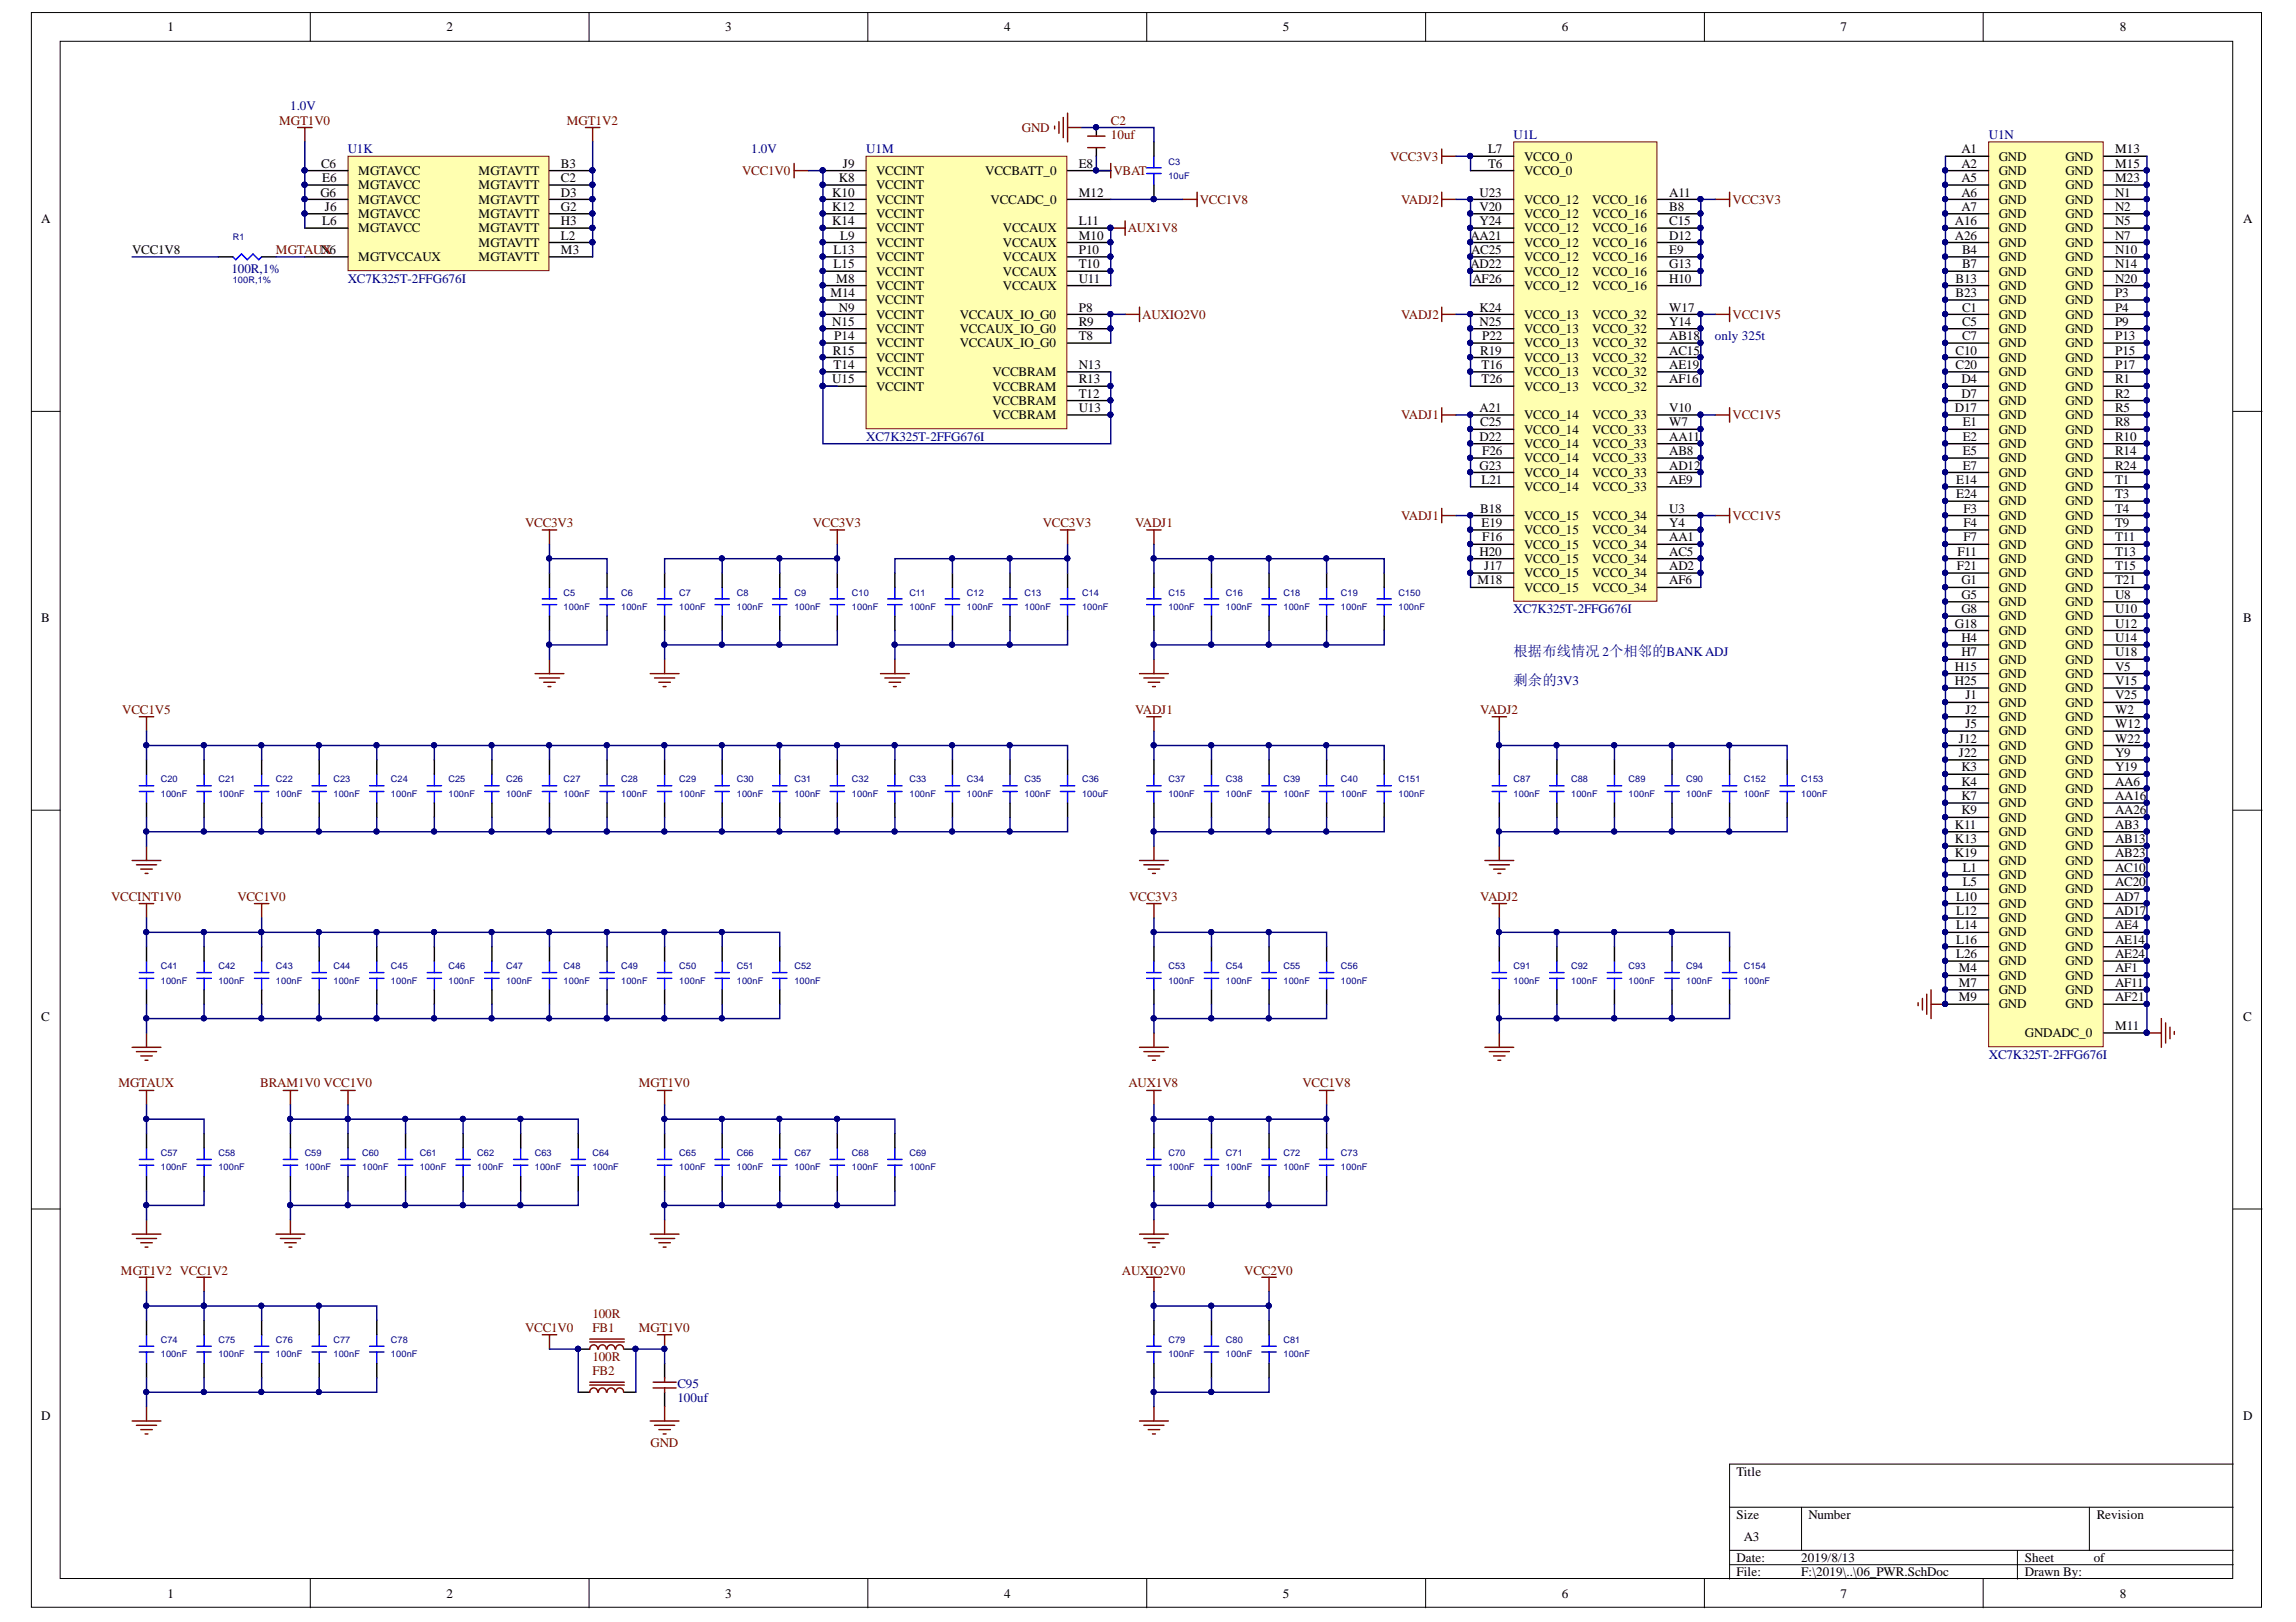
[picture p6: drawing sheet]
<svg xmlns="http://www.w3.org/2000/svg" width="297mm" height="210mm" viewBox="0 0 297 210" stroke-linecap="round" stroke-linejoin="round" font-family="sans-serif">
<defs><g id="words">
<g font-size="1.9" fill="#000080">
<text x="195.8" y="84.9">根据布线情况 2个相邻的BANK ADJ</text>
<text x="195.8" y="88.7">剩余的3V3</text>
</g>
<g font-size="1.7">
<text x="21.7" y="4.1">1</text>
<text x="57.8" y="4.1">2</text>
<text x="93.8" y="4.1">3</text>
<text x="129.9" y="4.1">4</text>
<text x="166" y="4.1">5</text>
<text x="202.1" y="4.1">6</text>
<text x="238.1" y="4.1">7</text>
<text x="274.2" y="4.1">8</text>
<text x="41.5" y="21.7">C6</text>
<text x="41.7" y="23.6">E6</text>
<text x="46.4" y="22.7">MGTAVCC</text>
<text x="61.9" y="22.7">MGTAVTT</text>
<text x="72.6" y="23.6">C2</text>
<text x="72.6" y="21.7">B3</text>
<text x="108.5" y="23.6">K8</text>
<text x="109" y="21.7">J9</text>
<text x="113.3" y="22.7">VCCINT</text>
<text x="127.5" y="22.7">VCCBATT_0</text>
<text x="139.6" y="21.7">E8</text>
<text x="192.5" y="21.7">T6</text>
<text x="192.5" y="19.9">L7</text>
<text x="197.2" y="22.7">VCCO_0</text>
<text x="197.2" y="20.8">VCCO_0</text>
<text x="253.8" y="23.6">A5</text>
<text x="253.8" y="21.7">A2</text>
<text x="253.8" y="19.9">A1</text>
<text x="258.6" y="22.7">GND</text>
<text x="258.6" y="20.8">GND</text>
<text x="267.2" y="22.7">GND</text>
<text x="267.2" y="20.8">GND</text>
<text x="273.6" y="23.6">M23</text>
<text x="273.6" y="21.7">M15</text>
<text x="273.6" y="19.9">M13</text>
<text x="5.3" y="28.9">A</text>
<text x="41.4" y="25.4">G6</text>
<text x="41.7" y="29.2">L6</text>
<text x="42" y="27.3">J6</text>
<text x="46.4" y="28.2">MGTAVCC</text>
<text x="46.4" y="26.4">MGTAVCC</text>
<text x="46.4" y="24.5">MGTAVCC</text>
<text x="61.9" y="28.2">MGTAVTT</text>
<text x="61.9" y="26.4">MGTAVTT</text>
<text x="61.9" y="24.5">MGTAVTT</text>
<text x="72.6" y="29.2">H3</text>
<text x="72.6" y="27.3">G2</text>
<text x="72.6" y="25.4">D3</text>
<text x="107.7" y="29.2">K14</text>
<text x="107.7" y="27.3">K12</text>
<text x="107.7" y="25.4">K10</text>
<text x="113.3" y="28.2">VCCINT</text>
<text x="113.3" y="26.4">VCCINT</text>
<text x="113.3" y="24.5">VCCINT</text>
<text x="128.1" y="26.4">VCCADC_0</text>
<text x="139.6" y="25.4">M12</text>
<text x="139.6" y="29.2">L11</text>
<text x="191.4" y="29.2">Y24</text>
<text x="191.4" y="27.3">V20</text>
<text x="191.4" y="25.4">U23</text>
<text x="197.2" y="28.2">VCCO_12</text>
<text x="197.2" y="26.4">VCCO_12</text>
<text x="206" y="28.2">VCCO_16</text>
<text x="206" y="26.4">VCCO_16</text>
<text x="215.9" y="29.2">C15</text>
<text x="215.9" y="27.3">B8</text>
<text x="215.9" y="25.4">A11</text>
<text x="252.9" y="29.2">A16</text>
<text x="253.8" y="27.3">A7</text>
<text x="253.8" y="25.4">A6</text>
<text x="258.6" y="28.2">GND</text>
<text x="258.6" y="26.4">GND</text>
<text x="258.6" y="24.5">GND</text>
<text x="267.2" y="28.2">GND</text>
<text x="267.2" y="26.4">GND</text>
<text x="267.2" y="24.5">GND</text>
<text x="273.6" y="29.2">N5</text>
<text x="273.6" y="27.3">N2</text>
<text x="273.6" y="25.4">N1</text>
<text x="290.2" y="28.9">A</text>
<text x="17.1" y="32.9">VCC1V8</text>
<text x="46.4" y="33.8">MGTVCCAUX</text>
<text x="46.4" y="30.1">MGTAVCC</text>
<text x="61.9" y="33.8">MGTAVTT</text>
<text x="61.9" y="31.9">MGTAVTT</text>
<text x="61.9" y="30.1">MGTAVTT</text>
<text x="72.6" y="32.9">M3</text>
<text x="72.6" y="31">L2</text>
<text x="107.8" y="34.7">L15</text>
<text x="107.8" y="32.9">L13</text>
<text x="108.7" y="31">L9</text>
<text x="113.3" y="35.7">VCCINT</text>
<text x="113.3" y="33.8">VCCINT</text>
<text x="113.3" y="31.9">VCCINT</text>
<text x="113.3" y="30.1">VCCINT</text>
<text x="129.8" y="33.8">VCCAUX</text>
<text x="129.8" y="31.9">VCCAUX</text>
<text x="129.8" y="30.1">VCCAUX</text>
<text x="129.8" y="35.7">VCCAUX</text>
<text x="139.6" y="32.9">P10</text>
<text x="139.6" y="31">M10</text>
<text x="139.6" y="34.7">T10</text>
<text x="190.2" y="34.7">AD22</text>
<text x="190.2" y="31">AA21</text>
<text x="190.3" y="32.9">AC25</text>
<text x="197.2" y="30.1">VCCO_12</text>
<text x="197.2" y="35.7">VCCO_12</text>
<text x="197.2" y="33.8">VCCO_12</text>
<text x="197.2" y="31.9">VCCO_12</text>
<text x="206" y="35.7">VCCO_16</text>
<text x="206" y="33.8">VCCO_16</text>
<text x="206" y="31.9">VCCO_16</text>
<text x="206" y="30.1">VCCO_16</text>
<text x="215.9" y="34.7">G13</text>
<text x="215.9" y="32.9">E9</text>
<text x="215.9" y="31">D12</text>
<text x="252.9" y="31">A26</text>
<text x="253.8" y="34.7">B7</text>
<text x="253.8" y="32.9">B4</text>
<text x="258.6" y="35.7">GND</text>
<text x="258.6" y="33.8">GND</text>
<text x="258.6" y="31.9">GND</text>
<text x="258.6" y="30.1">GND</text>
<text x="267.2" y="35.7">GND</text>
<text x="267.2" y="33.8">GND</text>
<text x="267.2" y="31.9">GND</text>
<text x="267.2" y="30.1">GND</text>
<text x="273.6" y="34.7">N14</text>
<text x="273.6" y="32.9">N10</text>
<text x="273.6" y="31">N7</text>
<text x="107.4" y="38.5">M14</text>
<text x="108.2" y="36.6">M8</text>
<text x="108.5" y="40.3">N9</text>
<text x="113.3" y="41.2">VCCINT</text>
<text x="113.3" y="39.4">VCCINT</text>
<text x="113.3" y="37.5">VCCINT</text>
<text x="124.2" y="41.2">VCCAUX_IO_G0</text>
<text x="129.8" y="37.5">VCCAUX</text>
<text x="139.6" y="40.3">P8</text>
<text x="139.6" y="36.6">U11</text>
<text x="190.5" y="36.6">AF26</text>
<text x="191.4" y="40.3">K24</text>
<text x="197.2" y="41.2">VCCO_13</text>
<text x="197.2" y="37.5">VCCO_12</text>
<text x="206" y="41.2">VCCO_32</text>
<text x="206" y="37.5">VCCO_16</text>
<text x="215.9" y="40.3">W17</text>
<text x="215.9" y="36.6">H10</text>
<text x="253" y="38.5">B23</text>
<text x="253" y="36.6">B13</text>
<text x="253.8" y="40.3">C1</text>
<text x="258.6" y="41.2">GND</text>
<text x="258.6" y="39.4">GND</text>
<text x="258.6" y="37.5">GND</text>
<text x="267.2" y="41.2">GND</text>
<text x="267.2" y="39.4">GND</text>
<text x="267.2" y="37.5">GND</text>
<text x="273.6" y="40.3">P4</text>
<text x="273.6" y="38.5">P3</text>
<text x="273.6" y="36.6">N20</text>
<text x="107.7" y="42.2">N15</text>
<text x="107.8" y="45.9">R15</text>
<text x="107.8" y="47.8">T14</text>
<text x="107.9" y="44">P14</text>
<text x="113.3" y="46.8">VCCINT</text>
<text x="113.3" y="45">VCCINT</text>
<text x="113.3" y="43.1">VCCINT</text>
<text x="124.2" y="43.1">VCCAUX_IO_G0</text>
<text x="124.2" y="45">VCCAUX_IO_G0</text>
<text x="139.6" y="47.8">N13</text>
<text x="139.6" y="42.2">R9</text>
<text x="139.6" y="44">T8</text>
<text x="191.4" y="42.2">N25</text>
<text x="191.5" y="45.9">R19</text>
<text x="191.7" y="47.8">T16</text>
<text x="191.8" y="44">P22</text>
<text x="197.2" y="46.8">VCCO_13</text>
<text x="197.2" y="45">VCCO_13</text>
<text x="197.2" y="43.1">VCCO_13</text>
<text x="206" y="43.1">VCCO_32</text>
<text x="206" y="46.8">VCCO_32</text>
<text x="206" y="45">VCCO_32</text>
<text x="215.9" y="42.2">Y14</text>
<text x="215.9" y="47.8">AE19</text>
<text x="215.9" y="45.9">AC15</text>
<text x="215.9" y="44">AB18</text>
<text x="253" y="47.8">C20</text>
<text x="253" y="45.9">C10</text>
<text x="253.8" y="44">C7</text>
<text x="253.8" y="42.2">C5</text>
<text x="258.6" y="46.8">GND</text>
<text x="258.6" y="45">GND</text>
<text x="258.6" y="43.1">GND</text>
<text x="267.2" y="46.8">GND</text>
<text x="267.2" y="45">GND</text>
<text x="267.2" y="43.1">GND</text>
<text x="273.6" y="47.8">P17</text>
<text x="273.6" y="45.9">P15</text>
<text x="273.6" y="44">P13</text>
<text x="273.6" y="42.2">P9</text>
<text x="107.7" y="49.6">U15</text>
<text x="113.3" y="50.5">VCCINT</text>
<text x="113.3" y="48.7">VCCINT</text>
<text x="128.4" y="52.4">VCCBRAM</text>
<text x="128.4" y="50.5">VCCBRAM</text>
<text x="128.4" y="48.7">VCCBRAM</text>
<text x="139.6" y="53.3">U13</text>
<text x="139.6" y="51.5">T12</text>
<text x="139.6" y="49.6">R13</text>
<text x="191.4" y="53.3">A21</text>
<text x="191.7" y="49.6">T26</text>
<text x="197.2" y="50.5">VCCO_13</text>
<text x="197.2" y="48.7">VCCO_13</text>
<text x="206" y="50.5">VCCO_32</text>
<text x="206" y="48.7">VCCO_32</text>
<text x="215.9" y="53.3">V10</text>
<text x="215.9" y="49.6">AF16</text>
<text x="252.9" y="53.3">D17</text>
<text x="253.8" y="51.5">D7</text>
<text x="253.8" y="49.6">D4</text>
<text x="258.6" y="52.4">GND</text>
<text x="258.6" y="50.5">GND</text>
<text x="258.6" y="48.7">GND</text>
<text x="267.2" y="52.4">GND</text>
<text x="267.2" y="50.5">GND</text>
<text x="267.2" y="48.7">GND</text>
<text x="273.6" y="53.3">R5</text>
<text x="273.6" y="51.5">R2</text>
<text x="273.6" y="49.6">R1</text>
<text x="128.4" y="54.3">VCCBRAM</text>
<text x="191.4" y="57">D22</text>
<text x="191.5" y="55.2">C25</text>
<text x="191.8" y="58.9">F26</text>
<text x="197.2" y="59.8">VCCO_14</text>
<text x="197.2" y="58">VCCO_14</text>
<text x="197.2" y="56.1">VCCO_14</text>
<text x="197.2" y="54.3">VCCO_14</text>
<text x="206" y="56.1">VCCO_33</text>
<text x="206" y="54.3">VCCO_33</text>
<text x="206" y="59.8">VCCO_33</text>
<text x="206" y="58">VCCO_33</text>
<text x="215.9" y="55.2">W7</text>
<text x="215.9" y="58.9">AB8</text>
<text x="215.9" y="57">AA11</text>
<text x="253.9" y="58.9">E5</text>
<text x="253.9" y="57">E2</text>
<text x="253.9" y="55.2">E1</text>
<text x="258.6" y="59.8">GND</text>
<text x="258.6" y="58">GND</text>
<text x="258.6" y="56.1">GND</text>
<text x="258.6" y="54.3">GND</text>
<text x="267.2" y="59.8">GND</text>
<text x="267.2" y="58">GND</text>
<text x="267.2" y="56.1">GND</text>
<text x="267.2" y="54.3">GND</text>
<text x="273.6" y="58.9">R14</text>
<text x="273.6" y="57">R10</text>
<text x="273.6" y="55.2">R8</text>
<text x="191.4" y="60.8">G23</text>
<text x="191.7" y="62.6">L21</text>
<text x="197.2" y="63.6">VCCO_14</text>
<text x="197.2" y="61.7">VCCO_14</text>
<text x="206" y="63.6">VCCO_33</text>
<text x="206" y="61.7">VCCO_33</text>
<text x="215.9" y="62.6">AE9</text>
<text x="215.9" y="60.8">AD12</text>
<text x="253.1" y="64.5">E24</text>
<text x="253.1" y="62.6">E14</text>
<text x="253.9" y="60.8">E7</text>
<text x="258.6" y="65.4">GND</text>
<text x="258.6" y="63.6">GND</text>
<text x="258.6" y="61.7">GND</text>
<text x="267.2" y="65.4">GND</text>
<text x="267.2" y="63.6">GND</text>
<text x="267.2" y="61.7">GND</text>
<text x="273.6" y="64.5">T3</text>
<text x="273.6" y="62.6">T1</text>
<text x="273.6" y="60.8">R24</text>
<text x="191.4" y="71.9">H20</text>
<text x="191.5" y="66.3">B18</text>
<text x="191.7" y="68.2">E19</text>
<text x="191.8" y="70.1">F16</text>
<text x="197.2" y="71">VCCO_15</text>
<text x="197.2" y="69.1">VCCO_15</text>
<text x="197.2" y="67.3">VCCO_15</text>
<text x="206" y="69.1">VCCO_34</text>
<text x="206" y="67.3">VCCO_34</text>
<text x="206" y="71">VCCO_34</text>
<text x="215.9" y="68.2">Y4</text>
<text x="215.9" y="66.3">U3</text>
<text x="215.9" y="71.9">AC5</text>
<text x="215.9" y="70.1">AA1</text>
<text x="253.2" y="71.9">F11</text>
<text x="254" y="70.1">F7</text>
<text x="254" y="68.2">F4</text>
<text x="254" y="66.3">F3</text>
<text x="258.6" y="71">GND</text>
<text x="258.6" y="69.1">GND</text>
<text x="258.6" y="67.3">GND</text>
<text x="267.2" y="71">GND</text>
<text x="267.2" y="69.1">GND</text>
<text x="267.2" y="67.3">GND</text>
<text x="273.6" y="71.9">T13</text>
<text x="273.6" y="70.1">T11</text>
<text x="273.6" y="68.2">T9</text>
<text x="273.6" y="66.3">T4</text>
<text x="191.2" y="75.6">M18</text>
<text x="192" y="73.8">J17</text>
<text x="197.2" y="76.6">VCCO_15</text>
<text x="197.2" y="74.7">VCCO_15</text>
<text x="197.2" y="72.9">VCCO_15</text>
<text x="206" y="76.6">VCCO_34</text>
<text x="206" y="74.7">VCCO_34</text>
<text x="206" y="72.9">VCCO_34</text>
<text x="215.9" y="75.6">AF6</text>
<text x="215.9" y="73.8">AD2</text>
<text x="253.2" y="73.8">F21</text>
<text x="253.8" y="77.5">G5</text>
<text x="253.8" y="75.6">G1</text>
<text x="258.6" y="76.6">GND</text>
<text x="258.6" y="74.7">GND</text>
<text x="258.6" y="72.9">GND</text>
<text x="267.2" y="76.6">GND</text>
<text x="267.2" y="74.7">GND</text>
<text x="267.2" y="72.9">GND</text>
<text x="273.6" y="77.5">U8</text>
<text x="273.6" y="75.6">T21</text>
<text x="273.6" y="73.8">T15</text>
<text x="5.3" y="80.5">B</text>
<text x="252.9" y="81.2">G18</text>
<text x="253.8" y="83.1">H4</text>
<text x="253.8" y="79.4">G8</text>
<text x="258.6" y="82.1">GND</text>
<text x="258.6" y="80.3">GND</text>
<text x="258.6" y="78.4">GND</text>
<text x="267.2" y="82.1">GND</text>
<text x="267.2" y="80.3">GND</text>
<text x="267.2" y="78.4">GND</text>
<text x="273.6" y="83.1">U14</text>
<text x="273.6" y="81.2">U12</text>
<text x="273.6" y="79.4">U10</text>
<text x="290.2" y="80.5">B</text>
<text x="252.9" y="88.7">H25</text>
<text x="252.9" y="86.8">H15</text>
<text x="253.8" y="84.9">H7</text>
<text x="258.6" y="89.6">GND</text>
<text x="258.6" y="87.7">GND</text>
<text x="258.6" y="85.9">GND</text>
<text x="258.6" y="84">GND</text>
<text x="267.2" y="89.6">GND</text>
<text x="267.2" y="87.7">GND</text>
<text x="267.2" y="85.9">GND</text>
<text x="267.2" y="84">GND</text>
<text x="273.6" y="88.7">V15</text>
<text x="273.6" y="86.8">V5</text>
<text x="273.6" y="84.9">U18</text>
<text x="254.3" y="94.2">J5</text>
<text x="254.3" y="92.4">J2</text>
<text x="254.3" y="90.5">J1</text>
<text x="258.6" y="95.2">GND</text>
<text x="258.6" y="93.3">GND</text>
<text x="258.6" y="91.4">GND</text>
<text x="267.2" y="95.2">GND</text>
<text x="267.2" y="93.3">GND</text>
<text x="267.2" y="91.4">GND</text>
<text x="273.6" y="94.2">W12</text>
<text x="273.6" y="92.4">W2</text>
<text x="273.6" y="90.5">V25</text>
<text x="253.4" y="98">J22</text>
<text x="253.4" y="96.1">J12</text>
<text x="253.8" y="101.7">K4</text>
<text x="253.8" y="99.8">K3</text>
<text x="258.6" y="100.7">GND</text>
<text x="258.6" y="98.9">GND</text>
<text x="258.6" y="97">GND</text>
<text x="267.2" y="100.7">GND</text>
<text x="267.2" y="98.9">GND</text>
<text x="267.2" y="97">GND</text>
<text x="273.6" y="99.8">Y19</text>
<text x="273.6" y="98">Y9</text>
<text x="273.6" y="96.1">W22</text>
<text x="273.6" y="101.7">AA6</text>
<text x="252.9" y="107.2">K11</text>
<text x="253.8" y="105.4">K9</text>
<text x="253.8" y="103.5">K7</text>
<text x="258.6" y="106.3">GND</text>
<text x="258.6" y="104.5">GND</text>
<text x="258.6" y="102.6">GND</text>
<text x="267.2" y="106.3">GND</text>
<text x="267.2" y="104.5">GND</text>
<text x="267.2" y="102.6">GND</text>
<text x="273.6" y="107.2">AB3</text>
<text x="273.6" y="105.4">AA26</text>
<text x="273.6" y="103.5">AA16</text>
<text x="252.9" y="111">K19</text>
<text x="252.9" y="109.1">K13</text>
<text x="253.9" y="112.8">L1</text>
<text x="258.6" y="113.8">GND</text>
<text x="258.6" y="111.9">GND</text>
<text x="258.6" y="110">GND</text>
<text x="258.6" y="108.2">GND</text>
<text x="267.2" y="113.8">GND</text>
<text x="267.2" y="111.9">GND</text>
<text x="267.2" y="110">GND</text>
<text x="267.2" y="108.2">GND</text>
<text x="273.6" y="112.8">AC10</text>
<text x="273.6" y="111">AB23</text>
<text x="273.6" y="109.1">AB13</text>
<text x="253.1" y="118.4">L12</text>
<text x="253.1" y="116.5">L10</text>
<text x="253.9" y="114.7">L5</text>
<text x="258.6" y="119.3">GND</text>
<text x="258.6" y="117.5">GND</text>
<text x="258.6" y="115.6">GND</text>
<text x="267.2" y="119.3">GND</text>
<text x="267.2" y="117.5">GND</text>
<text x="267.2" y="115.6">GND</text>
<text x="273.6" y="118.4">AD17</text>
<text x="273.6" y="116.5">AD7</text>
<text x="273.6" y="114.7">AC20</text>
<text x="253.1" y="124">L26</text>
<text x="253.1" y="122.1">L16</text>
<text x="253.1" y="120.3">L14</text>
<text x="253.4" y="125.8">M4</text>
<text x="258.6" y="124.9">GND</text>
<text x="258.6" y="123.1">GND</text>
<text x="258.6" y="121.2">GND</text>
<text x="267.2" y="124.9">GND</text>
<text x="267.2" y="123.1">GND</text>
<text x="267.2" y="121.2">GND</text>
<text x="273.6" y="125.8">AF1</text>
<text x="273.6" y="124">AE24</text>
<text x="273.6" y="122.1">AE14</text>
<text x="273.6" y="120.3">AE4</text>
<text x="253.4" y="129.6">M9</text>
<text x="253.4" y="127.7">M7</text>
<text x="258.6" y="130.5">GND</text>
<text x="258.6" y="128.6">GND</text>
<text x="258.6" y="126.8">GND</text>
<text x="267.2" y="130.5">GND</text>
<text x="267.2" y="128.6">GND</text>
<text x="267.2" y="126.8">GND</text>
<text x="273.6" y="129.6">AF21</text>
<text x="273.6" y="127.7">AF11</text>
<text x="5.3" y="132.2">C</text>
<text x="262" y="134.2">GNDADC_0</text>
<text x="273.6" y="133.3">M11</text>
<text x="290.2" y="132.2">C</text>
<text x="5.3" y="183.7">D</text>
<text x="290.2" y="183.7">D</text>
<text x="224.7" y="191">Title</text>
<text x="224.7" y="196.6">Size</text>
<text x="234" y="196.6">Number</text>
<text x="271.3" y="196.6">Revision</text>
<text x="224.7" y="202.2">Date:</text>
<text x="225.6" y="199.4">A3</text>
<text x="233" y="202.2">2019/8/13</text>
<text x="262" y="202.2">Sheet</text>
<text x="270.9" y="202.2">of</text>
<text x="21.7" y="206.8">1</text>
<text x="57.8" y="206.8">2</text>
<text x="93.8" y="206.8">3</text>
<text x="129.9" y="206.8">4</text>
<text x="166" y="206.8">5</text>
<text x="202.1" y="206.8">6</text>
<text x="224.7" y="204">File:</text>
<text x="233" y="204">F:\2019\..\06_PWR.SchDoc</text>
<text x="238.1" y="206.8">7</text>
<text x="262" y="204">Drawn By:</text>
<text x="274.2" y="206.8">8</text>
</g>
<g font-size="1.7" fill="#800000">
<text x="36.1" y="16.1">MGT1V0</text>
<text x="73.3" y="16.1">MGT1V2</text>
<text x="132.2" y="17.1">GND</text>
<text x="143.7" y="16.1">C2</text>
<text x="96" y="22.7">VCC1V0</text>
<text x="143.7" y="18">10uf</text>
<text x="144" y="22.7">VBAT</text>
<text x="179.8" y="20.8">VCC3V3</text>
<text x="155.2" y="26.4">VCC1V8</text>
<text x="181.3" y="26.4">VADJ2</text>
<text x="224.2" y="26.4">VCC3V3</text>
<text x="35.7" y="32.9">MGTAUN6</text>
<text x="41.7" y="32.9">X</text>
<text x="145.9" y="30.1">AUX1V8</text>
<text x="147.8" y="41.2">AUXIO2V0</text>
<text x="181.3" y="41.2">VADJ2</text>
<text x="224.2" y="41.2">VCC1V5</text>
<text x="181.3" y="54.3">VADJ1</text>
<text x="224.2" y="54.3">VCC1V5</text>
<text x="67.9" y="68.2">VCC3V3</text>
<text x="105.1" y="68.2">VCC3V3</text>
<text x="134.9" y="68.2">VCC3V3</text>
<text x="146.8" y="68.2">VADJ1</text>
<text x="181.3" y="67.3">VADJ1</text>
<text x="224.2" y="67.3">VCC1V5</text>
<text x="15.8" y="92.4">VCC1V5</text>
<text x="146.8" y="92.4">VADJ1</text>
<text x="191.5" y="92.4">VADJ2</text>
<text x="14.4" y="116.5">VCCINT1V0</text>
<text x="30.7" y="116.5">VCC1V0</text>
<text x="146.1" y="116.5">VCC3V3</text>
<text x="191.5" y="116.5">VADJ2</text>
<text x="15.3" y="140.7">MGTAUX</text>
<text x="33.7" y="140.7">BRAM1V0 VCC1V0</text>
<text x="82.6" y="140.7">MGT1V0</text>
<text x="146" y="140.7">AUX1V8</text>
<text x="168.5" y="140.7">VCC1V8</text>
<text x="15.6" y="165">MGT1V2 VCC1V2</text>
<text x="145.1" y="165">AUXIO2V0</text>
<text x="161" y="165">VCC2V0</text>
<text x="67.9" y="172.4">VCC1V0</text>
<text x="76.6" y="172.4">FB1</text>
<text x="76.6" y="170.5">100R</text>
<text x="82.6" y="172.4">MGT1V0</text>
<text x="76.6" y="178">FB2</text>
<text x="76.6" y="176.1">100R</text>
<text x="84.2" y="187.3">GND</text>
</g>
<g font-size="1.7" fill="#000080">
<text x="37.6" y="14.3">1.0V</text>
<text x="45" y="19.9">U1K</text>
<text x="97.2" y="19.9">1.0V</text>
<text x="112.1" y="19.9">U1M</text>
<text x="195.8" y="18">U1L</text>
<text x="257.3" y="18">U1N</text>
<text x="29.9" y="35.3">100R,1%</text>
<text x="45" y="36.6">XC7K325T-2FFG676I</text>
<text x="221.9" y="44">only 325t</text>
<text x="112.1" y="57">XC7K325T-2FFG676I</text>
<text x="195.8" y="79.4">XC7K325T-2FFG676I</text>
<text x="257.3" y="137">XC7K325T-2FFG676I</text>
<text x="87.6" y="179.6">C95</text>
<text x="87.6" y="181.4">100uf</text>
</g>
<g font-size="1.2" fill="#000080">
<text x="151.2" y="21.3">C3</text>
<text x="151.2" y="23.2">10uF</text>
<text x="30.1" y="31.1">R1</text>
<text x="30.1" y="36.7">100R,1%</text>
<text x="72.9" y="77.1">C5</text>
<text x="80.4" y="77.1">C6</text>
<text x="87.9" y="77.1">C7</text>
<text x="95.3" y="77.1">C8</text>
<text x="102.8" y="77.1">C9</text>
<text x="110.2" y="77.1">C10</text>
<text x="117.7" y="77.1">C11</text>
<text x="125.1" y="77.1">C12</text>
<text x="132.5" y="77.1">C13</text>
<text x="140" y="77.1">C14</text>
<text x="151.2" y="77.1">C15</text>
<text x="158.6" y="77.1">C16</text>
<text x="166" y="77.1">C18</text>
<text x="173.5" y="77.1">C19</text>
<text x="180.9" y="77.1">C150</text>
<text x="72.9" y="78.9">100nF</text>
<text x="80.4" y="78.9">100nF</text>
<text x="87.9" y="78.9">100nF</text>
<text x="95.3" y="78.9">100nF</text>
<text x="102.8" y="78.9">100nF</text>
<text x="110.2" y="78.9">100nF</text>
<text x="117.7" y="78.9">100nF</text>
<text x="125.1" y="78.9">100nF</text>
<text x="132.5" y="78.9">100nF</text>
<text x="140" y="78.9">100nF</text>
<text x="151.2" y="78.9">100nF</text>
<text x="158.6" y="78.9">100nF</text>
<text x="166" y="78.9">100nF</text>
<text x="173.5" y="78.9">100nF</text>
<text x="180.9" y="78.9">100nF</text>
<text x="20.8" y="101.2">C20</text>
<text x="28.3" y="101.2">C21</text>
<text x="35.7" y="101.2">C22</text>
<text x="43.1" y="101.2">C23</text>
<text x="50.6" y="101.2">C24</text>
<text x="58" y="101.2">C25</text>
<text x="65.5" y="101.2">C26</text>
<text x="72.9" y="101.2">C27</text>
<text x="80.4" y="101.2">C28</text>
<text x="87.9" y="101.2">C29</text>
<text x="95.3" y="101.2">C30</text>
<text x="102.8" y="101.2">C31</text>
<text x="110.2" y="101.2">C32</text>
<text x="117.7" y="101.2">C33</text>
<text x="125.1" y="101.2">C34</text>
<text x="132.5" y="101.2">C35</text>
<text x="140" y="101.2">C36</text>
<text x="151.2" y="101.2">C37</text>
<text x="158.6" y="101.2">C38</text>
<text x="166" y="101.2">C39</text>
<text x="173.5" y="101.2">C40</text>
<text x="180.9" y="101.2">C151</text>
<text x="195.8" y="101.2">C87</text>
<text x="203.3" y="101.2">C88</text>
<text x="210.7" y="101.2">C89</text>
<text x="218.1" y="101.2">C90</text>
<text x="225.6" y="101.2">C152</text>
<text x="233" y="101.2">C153</text>
<text x="20.8" y="103.1">100nF</text>
<text x="28.3" y="103.1">100nF</text>
<text x="35.7" y="103.1">100nF</text>
<text x="43.1" y="103.1">100nF</text>
<text x="50.6" y="103.1">100nF</text>
<text x="58" y="103.1">100nF</text>
<text x="65.5" y="103.1">100nF</text>
<text x="72.9" y="103.1">100nF</text>
<text x="80.4" y="103.1">100nF</text>
<text x="87.9" y="103.1">100nF</text>
<text x="95.3" y="103.1">100nF</text>
<text x="102.8" y="103.1">100nF</text>
<text x="110.2" y="103.1">100nF</text>
<text x="117.7" y="103.1">100nF</text>
<text x="125.1" y="103.1">100nF</text>
<text x="132.5" y="103.1">100nF</text>
<text x="140" y="103.1">100uF</text>
<text x="151.2" y="103.1">100nF</text>
<text x="158.6" y="103.1">100nF</text>
<text x="166" y="103.1">100nF</text>
<text x="173.5" y="103.1">100nF</text>
<text x="180.9" y="103.1">100nF</text>
<text x="195.8" y="103.1">100nF</text>
<text x="203.3" y="103.1">100nF</text>
<text x="210.7" y="103.1">100nF</text>
<text x="218.1" y="103.1">100nF</text>
<text x="225.6" y="103.1">100nF</text>
<text x="233" y="103.1">100nF</text>
<text x="20.8" y="125.4">C41</text>
<text x="28.3" y="125.4">C42</text>
<text x="35.7" y="125.4">C43</text>
<text x="43.1" y="125.4">C44</text>
<text x="50.6" y="125.4">C45</text>
<text x="58" y="125.4">C46</text>
<text x="65.5" y="125.4">C47</text>
<text x="72.9" y="125.4">C48</text>
<text x="80.4" y="125.4">C49</text>
<text x="87.9" y="125.4">C50</text>
<text x="95.3" y="125.4">C51</text>
<text x="102.8" y="125.4">C52</text>
<text x="151.2" y="125.4">C53</text>
<text x="158.6" y="125.4">C54</text>
<text x="166" y="125.4">C55</text>
<text x="173.5" y="125.4">C56</text>
<text x="195.8" y="125.4">C91</text>
<text x="203.3" y="125.4">C92</text>
<text x="210.7" y="125.4">C93</text>
<text x="218.1" y="125.4">C94</text>
<text x="225.6" y="125.4">C154</text>
<text x="20.8" y="127.3">100nF</text>
<text x="28.3" y="127.3">100nF</text>
<text x="35.7" y="127.3">100nF</text>
<text x="43.1" y="127.3">100nF</text>
<text x="50.6" y="127.3">100nF</text>
<text x="58" y="127.3">100nF</text>
<text x="65.5" y="127.3">100nF</text>
<text x="72.9" y="127.3">100nF</text>
<text x="80.4" y="127.3">100nF</text>
<text x="87.9" y="127.3">100nF</text>
<text x="95.3" y="127.3">100nF</text>
<text x="102.8" y="127.3">100nF</text>
<text x="151.2" y="127.3">100nF</text>
<text x="158.6" y="127.3">100nF</text>
<text x="166" y="127.3">100nF</text>
<text x="173.5" y="127.3">100nF</text>
<text x="195.8" y="127.3">100nF</text>
<text x="203.3" y="127.3">100nF</text>
<text x="210.7" y="127.3">100nF</text>
<text x="218.1" y="127.3">100nF</text>
<text x="225.6" y="127.3">100nF</text>
<text x="20.8" y="149.6">C57</text>
<text x="28.3" y="149.6">C58</text>
<text x="39.4" y="149.6">C59</text>
<text x="46.9" y="149.6">C60</text>
<text x="54.3" y="149.6">C61</text>
<text x="61.7" y="149.6">C62</text>
<text x="69.2" y="149.6">C63</text>
<text x="76.6" y="149.6">C64</text>
<text x="87.9" y="149.6">C65</text>
<text x="95.3" y="149.6">C66</text>
<text x="102.8" y="149.6">C67</text>
<text x="110.2" y="149.6">C68</text>
<text x="117.7" y="149.6">C69</text>
<text x="151.2" y="149.6">C70</text>
<text x="158.6" y="149.6">C71</text>
<text x="166" y="149.6">C72</text>
<text x="173.5" y="149.6">C73</text>
<text x="20.8" y="151.4">100nF</text>
<text x="28.3" y="151.4">100nF</text>
<text x="39.4" y="151.4">100nF</text>
<text x="46.9" y="151.4">100nF</text>
<text x="54.3" y="151.4">100nF</text>
<text x="61.7" y="151.4">100nF</text>
<text x="69.2" y="151.4">100nF</text>
<text x="76.6" y="151.4">100nF</text>
<text x="87.9" y="151.4">100nF</text>
<text x="95.3" y="151.4">100nF</text>
<text x="102.8" y="151.4">100nF</text>
<text x="110.2" y="151.4">100nF</text>
<text x="117.7" y="151.4">100nF</text>
<text x="151.2" y="151.4">100nF</text>
<text x="158.6" y="151.4">100nF</text>
<text x="166" y="151.4">100nF</text>
<text x="173.5" y="151.4">100nF</text>
<text x="20.8" y="173.8">C74</text>
<text x="28.3" y="173.8">C75</text>
<text x="35.7" y="173.8">C76</text>
<text x="43.1" y="173.8">C77</text>
<text x="50.6" y="173.8">C78</text>
<text x="151.2" y="173.8">C79</text>
<text x="158.6" y="173.8">C80</text>
<text x="166" y="173.8">C81</text>
<text x="20.8" y="175.6">100nF</text>
<text x="28.3" y="175.6">100nF</text>
<text x="35.7" y="175.6">100nF</text>
<text x="43.1" y="175.6">100nF</text>
<text x="50.6" y="175.6">100nF</text>
<text x="151.2" y="175.6">100nF</text>
<text x="158.6" y="175.6">100nF</text>
<text x="166" y="175.6">100nF</text>
</g>
</g></defs>
<g fill="#fff" stroke="#000" stroke-width=".13">
<path d="M4.1 1.6h288.5v206.4h-288.5z"/>
<path d="M7.8 5.3h281.1v199h-281.1z"/>
</g>
<g fill="none" stroke="#000" stroke-width=".13">
<path d="M40.1 1.6v3.7M76.2 1.6v3.7M112.3 1.6v3.7M148.4 1.6v3.7M184.4 1.6v3.7M220.5 1.6v3.7M256.6 1.6v3.7M4.1 53.2h3.7M288.9 53.2h3.8M4.1 104.8h3.7M288.9 104.8h3.8M4.1 156.5h3.7"/>
<path d="M288.9 156.5h3.8M223.8 195.1h65.1M233.1 195.1v5.5M270.3 195.1v5.5M288.9 189.5h-65.1v14.8M40.1 204.3v3.8M76.2 204.3v3.8M112.3 204.3v3.8M148.4 204.3v3.8M184.4 204.3v3.8M220.5 204.3v3.8M223.8 200.6h65.1"/>
<path d="M223.8 202.5h65.1M256.6 204.3v3.8M261 200.6v3.7"/>
</g>
<g fill="none" stroke="#800000" stroke-width=".19">
<path d="M38.5 16.5h1.9M39.4 16.5v1.9M75.7 16.5h1.9M76.7 16.5v1.9M186.5 19.3v1.9M102.7 21.2v1.8M102.7 22.1h1.9M143.7 29.5h1.9M145.6 28.6v1.9M186.5 24.9v1.8M186.5 39.8v1.8M186.5 25.8h1.9"/>
<path d="M186.5 20.2h1.9M221.9 25.8h1.9M223.8 24.9v1.8M223.8 39.8v1.8M186.5 52.8v1.8M186.5 53.7h1.9M186.5 40.7h1.9M221.9 53.7h1.9M221.9 40.7h1.9M223.8 52.8v1.8M186.5 65.8v1.8M186.5 66.7h1.9"/>
<path d="M221.9 66.7h1.9M223.8 65.8v1.8M248.2 129.8v.3M248.7 129.2v1.5M249.3 128.7v2.6M249.8 128.1v3.7M249.8 130h1.9M277.8 133.7h1.8M279.6 131.8v3.7M280.2 132.4v2.6M280.7 132.9v1.5M281.3 133.5v.4"/>
</g>
<g fill="#000080" stroke="#000080" stroke-width=".13">
<circle cx="251.6" cy="129.9" r=".33"/>
<circle cx="277.7" cy="133.6" r=".34"/>
<circle cx="143.6" cy="29.5" r=".33"/>
</g>
<path d="M257.3 18.4h14.8v117.1h-14.8z" fill="#ffffb0" stroke="#800000" stroke-width=".13"/>
<g fill="none" stroke="#000" stroke-width=".19">
<path d="M251.7 38.8h5.6M251.7 37h5.6M251.7 35.1h5.6M251.7 33.2h5.6M251.7 31.4h5.6M251.7 29.5h5.6M251.7 27.7h5.6M251.7 25.8h5.6M251.7 23.9h5.6M251.7 22.1h5.6M251.7 20.2h5.6M272.2 38.8h5.6"/>
<path d="M272.2 37h5.6M272.2 35.1h5.6M272.2 33.2h5.6M272.2 31.4h5.6M272.2 29.5h5.6M272.2 27.7h5.6M272.2 25.8h5.6M272.2 23.9h5.6M272.2 22.1h5.6M272.2 20.2h5.6M251.7 59.3h5.6M251.7 57.4h5.6"/>
<path d="M251.7 55.6h5.6M251.7 53.7h5.6M251.7 51.8h5.6M251.7 50h5.6M251.7 48.1h5.6M251.7 46.3h5.6M251.7 44.4h5.6M251.7 42.5h5.6M251.7 40.7h5.6M272.2 59.3h5.6M272.2 57.4h5.6M272.2 55.6h5.6"/>
<path d="M272.2 53.7h5.6M272.2 51.8h5.6M272.2 50h5.6M272.2 48.1h5.6M272.2 46.3h5.6M272.2 44.4h5.6M272.2 42.5h5.6M272.2 40.7h5.6M251.7 79.7h5.6M251.7 77.9h5.6M251.7 76h5.6M251.7 74.2h5.6"/>
<path d="M251.7 72.3h5.6M251.7 70.4h5.6M251.7 68.6h5.6M251.7 66.7h5.6M251.7 64.9h5.6M251.7 63h5.6M251.7 61.1h5.6M272.2 79.7h5.6M272.2 77.9h5.6M272.2 76h5.6M272.2 74.2h5.6M272.2 72.3h5.6"/>
<path d="M272.2 70.4h5.6M272.2 68.6h5.6M272.2 66.7h5.6M272.2 64.9h5.6M272.2 63h5.6M272.2 61.1h5.6M251.7 98.3h5.6M251.7 96.5h5.6M251.7 94.6h5.6M251.7 92.8h5.6M251.7 90.9h5.6M251.7 89h5.6"/>
<path d="M251.7 87.2h5.6M251.7 85.3h5.6M251.7 83.5h5.6M251.7 81.6h5.6M272.2 98.3h5.6M272.2 96.5h5.6M272.2 94.6h5.6M272.2 92.8h5.6M272.2 90.9h5.6M272.2 89h5.6M272.2 87.2h5.6M272.2 85.3h5.6"/>
<path d="M272.2 83.5h5.6M272.2 81.6h5.6M251.7 100.2h5.6M251.7 118.8h5.6M251.7 116.9h5.6M251.7 115.1h5.6M251.7 113.2h5.6M251.7 111.4h5.6M251.7 109.5h5.6M251.7 107.6h5.6M251.7 105.8h5.6M251.7 103.9h5.6"/>
<path d="M251.7 102.1h5.6M272.2 100.2h5.6M272.2 118.8h5.6M272.2 116.9h5.6M272.2 115.1h5.6M272.2 113.2h5.6M272.2 111.4h5.6M272.2 109.5h5.6M272.2 107.6h5.6M272.2 105.8h5.6M272.2 103.9h5.6M272.2 102.1h5.6"/>
<path d="M251.7 130h5.6M251.7 128.1h5.6M251.7 126.2h5.6M251.7 124.4h5.6M251.7 122.5h5.6M251.7 120.7h5.6M272.2 130h5.6M272.2 128.1h5.6M272.2 126.2h5.6M272.2 124.4h5.6M272.2 122.5h5.6M272.2 120.7h5.6"/>
<path d="M272.2 133.7h5.6"/>
</g>
<g fill="#000080" stroke="#000080" stroke-width=".13">
<circle cx="277.7" cy="100.2" r=".33"/>
<circle cx="277.7" cy="98.3" r=".34"/>
<circle cx="277.7" cy="96.4" r=".34"/>
<circle cx="277.7" cy="94.6" r=".33"/>
<circle cx="277.7" cy="92.7" r=".34"/>
<circle cx="277.7" cy="90.9" r=".34"/>
<circle cx="277.7" cy="89" r=".33"/>
<circle cx="277.7" cy="87.1" r=".33"/>
<circle cx="277.7" cy="85.3" r=".34"/>
<circle cx="277.7" cy="83.4" r=".34"/>
<circle cx="277.7" cy="81.6" r=".33"/>
<circle cx="277.7" cy="79.7" r=".34"/>
<circle cx="277.7" cy="77.8" r=".34"/>
<circle cx="277.7" cy="76" r=".33"/>
<circle cx="277.7" cy="74.1" r=".34"/>
<circle cx="277.7" cy="72.3" r=".34"/>
<circle cx="277.7" cy="70.4" r=".33"/>
<circle cx="277.7" cy="68.5" r=".34"/>
<circle cx="277.7" cy="66.7" r=".34"/>
<circle cx="277.7" cy="64.8" r=".33"/>
<circle cx="277.7" cy="63" r=".34"/>
<circle cx="277.7" cy="61.1" r=".34"/>
<circle cx="277.7" cy="59.2" r=".33"/>
<circle cx="277.7" cy="57.4" r=".33"/>
<circle cx="277.7" cy="55.5" r=".34"/>
<circle cx="277.7" cy="53.7" r=".34"/>
<circle cx="277.7" cy="51.8" r=".33"/>
<circle cx="277.7" cy="49.9" r=".34"/>
<circle cx="277.7" cy="48.1" r=".34"/>
<circle cx="277.7" cy="46.2" r=".33"/>
<circle cx="277.7" cy="44.4" r=".34"/>
<circle cx="277.7" cy="42.5" r=".34"/>
<circle cx="277.7" cy="40.6" r=".33"/>
<circle cx="277.7" cy="38.8" r=".34"/>
<circle cx="277.7" cy="36.9" r=".34"/>
<circle cx="277.7" cy="35.1" r=".33"/>
<circle cx="277.7" cy="33.2" r=".34"/>
<circle cx="277.7" cy="31.3" r=".34"/>
<circle cx="277.7" cy="29.5" r=".33"/>
<circle cx="277.7" cy="27.6" r=".34"/>
<circle cx="277.7" cy="25.8" r=".34"/>
<circle cx="277.7" cy="23.9" r=".34"/>
<circle cx="277.7" cy="22" r=".33"/>
<circle cx="251.6" cy="129.9" r=".33"/>
<circle cx="251.6" cy="128.1" r=".33"/>
<circle cx="251.6" cy="126.2" r=".33"/>
<circle cx="251.6" cy="124.3" r=".33"/>
<circle cx="251.6" cy="122.5" r=".33"/>
<circle cx="251.6" cy="120.6" r=".33"/>
<circle cx="251.6" cy="118.8" r=".33"/>
<circle cx="251.6" cy="116.9" r=".33"/>
<circle cx="251.6" cy="115" r=".33"/>
<circle cx="251.6" cy="113.2" r=".33"/>
<circle cx="251.6" cy="111.3" r=".33"/>
<circle cx="251.6" cy="109.5" r=".33"/>
<circle cx="251.6" cy="107.6" r=".33"/>
<circle cx="251.6" cy="105.7" r=".33"/>
<circle cx="251.6" cy="103.9" r=".33"/>
<circle cx="251.6" cy="102" r=".33"/>
<circle cx="251.6" cy="100.2" r=".33"/>
<circle cx="251.6" cy="98.3" r=".33"/>
<circle cx="251.6" cy="96.4" r=".33"/>
<circle cx="251.6" cy="94.6" r=".33"/>
<circle cx="251.6" cy="92.7" r=".33"/>
<circle cx="251.6" cy="90.9" r=".33"/>
<circle cx="251.6" cy="89" r=".33"/>
<circle cx="251.6" cy="87.1" r=".33"/>
<circle cx="251.6" cy="85.3" r=".33"/>
<circle cx="251.6" cy="83.4" r=".33"/>
<circle cx="251.6" cy="81.6" r=".33"/>
<circle cx="251.6" cy="79.7" r=".33"/>
<circle cx="251.6" cy="77.8" r=".33"/>
<circle cx="251.6" cy="76" r=".33"/>
<circle cx="251.6" cy="74.1" r=".33"/>
<circle cx="251.6" cy="72.3" r=".33"/>
<circle cx="251.6" cy="70.4" r=".33"/>
<circle cx="251.6" cy="68.5" r=".33"/>
<circle cx="251.6" cy="66.7" r=".33"/>
<circle cx="251.6" cy="64.8" r=".33"/>
<circle cx="251.6" cy="63" r=".33"/>
<circle cx="251.6" cy="61.1" r=".33"/>
<circle cx="251.6" cy="59.2" r=".33"/>
<circle cx="251.6" cy="57.4" r=".33"/>
<circle cx="251.6" cy="55.5" r=".33"/>
<circle cx="251.6" cy="53.7" r=".33"/>
<circle cx="251.6" cy="51.8" r=".33"/>
<circle cx="251.6" cy="49.9" r=".33"/>
<circle cx="251.6" cy="48.1" r=".33"/>
<circle cx="251.6" cy="46.2" r=".33"/>
<circle cx="251.6" cy="44.4" r=".33"/>
<circle cx="251.6" cy="42.5" r=".33"/>
<circle cx="251.6" cy="40.6" r=".33"/>
<circle cx="251.6" cy="38.8" r=".33"/>
<circle cx="251.6" cy="36.9" r=".33"/>
<circle cx="251.6" cy="35.1" r=".33"/>
<circle cx="251.6" cy="33.2" r=".33"/>
<circle cx="277.7" cy="129.9" r=".33"/>
<circle cx="277.7" cy="128.1" r=".34"/>
<circle cx="277.7" cy="126.2" r=".34"/>
<circle cx="277.7" cy="124.3" r=".33"/>
<circle cx="277.7" cy="122.5" r=".33"/>
<circle cx="277.7" cy="120.6" r=".34"/>
<circle cx="277.7" cy="118.8" r=".34"/>
<circle cx="277.7" cy="116.9" r=".33"/>
<circle cx="277.7" cy="115" r=".34"/>
<circle cx="277.7" cy="113.2" r=".34"/>
<circle cx="277.7" cy="111.3" r=".33"/>
<circle cx="277.7" cy="109.5" r=".34"/>
<circle cx="277.7" cy="107.6" r=".34"/>
<circle cx="277.7" cy="105.7" r=".33"/>
<circle cx="277.7" cy="103.9" r=".34"/>
<circle cx="277.7" cy="102" r=".34"/>
<circle cx="251.6" cy="31.3" r=".33"/>
<circle cx="251.6" cy="29.5" r=".33"/>
<circle cx="251.6" cy="27.6" r=".33"/>
<circle cx="251.6" cy="25.8" r=".33"/>
<circle cx="251.6" cy="23.9" r=".33"/>
<circle cx="251.6" cy="22" r=".33"/>
<circle cx="277.7" cy="133.6" r=".34"/>
</g>
<path d="M195.8 18.4h18.6v59.4h-18.6z" fill="#ffffb0" stroke="#800000" stroke-width=".13"/>
<g fill="none" stroke="#000" stroke-width=".19">
<path d="M190.2 37h5.6M190.2 35.1h5.6M190.2 33.2h5.6M190.2 31.4h5.6M190.2 29.5h5.6M190.2 27.7h5.6M190.2 25.8h5.6M190.2 22.1h5.6M190.2 20.2h5.6M214.5 37h5.5M214.5 35.1h5.5M214.5 33.2h5.5"/>
<path d="M214.5 31.4h5.5M214.5 29.5h5.5M214.5 27.7h5.5M214.5 25.8h5.5M190.2 55.6h5.6M190.2 53.7h5.6M190.2 59.3h5.6M190.2 57.4h5.6M190.2 42.5h5.6M190.2 40.7h5.6M190.2 50h5.6M190.2 48.1h5.6"/>
<path d="M190.2 46.3h5.6M190.2 44.4h5.6M214.5 55.6h5.5M214.5 53.7h5.5M214.5 59.3h5.5M214.5 57.4h5.5M214.5 42.5h5.5M214.5 40.7h5.5M214.5 50h5.5M214.5 48.1h5.5M214.5 46.3h5.5M214.5 44.4h5.5"/>
<path d="M190.2 68.6h5.6M190.2 66.7h5.6M190.2 76h5.6M190.2 74.2h5.6M190.2 72.3h5.6M190.2 70.4h5.6M190.2 63h5.6M190.2 61.1h5.6M214.5 68.6h5.5M214.5 66.7h5.5M214.5 76h5.5M214.5 74.2h5.5"/>
<path d="M214.5 72.3h5.5M214.5 70.4h5.5M214.5 63h5.5M214.5 61.1h5.5"/>
</g>
<g fill="#000080" stroke="#000080" stroke-width=".13">
<circle cx="220" cy="68.5" r=".33"/>
<circle cx="220" cy="66.7" r=".33"/>
<circle cx="220" cy="74.1" r=".33"/>
<circle cx="220" cy="72.3" r=".33"/>
<circle cx="220" cy="70.4" r=".33"/>
<circle cx="220" cy="55.5" r=".33"/>
<circle cx="220" cy="53.7" r=".33"/>
<circle cx="220" cy="61.1" r=".33"/>
<circle cx="220" cy="59.2" r=".33"/>
<circle cx="220" cy="57.4" r=".33"/>
<circle cx="220" cy="42.5" r=".33"/>
<circle cx="220" cy="40.6" r=".33"/>
<circle cx="220" cy="48.1" r=".33"/>
<circle cx="220" cy="46.2" r=".33"/>
<circle cx="220" cy="44.4" r=".33"/>
<circle cx="220" cy="35.1" r=".33"/>
<circle cx="220" cy="33.2" r=".33"/>
<circle cx="220" cy="31.3" r=".33"/>
<circle cx="220" cy="29.5" r=".33"/>
<circle cx="220" cy="27.6" r=".33"/>
<circle cx="220" cy="25.8" r=".33"/>
<circle cx="190.2" cy="74.1" r=".33"/>
<circle cx="190.2" cy="72.3" r=".33"/>
<circle cx="190.2" cy="70.4" r=".33"/>
<circle cx="190.2" cy="68.5" r=".33"/>
<circle cx="190.2" cy="66.7" r=".33"/>
<circle cx="190.2" cy="61.1" r=".33"/>
<circle cx="190.2" cy="59.2" r=".33"/>
<circle cx="190.2" cy="57.4" r=".33"/>
<circle cx="190.2" cy="55.5" r=".33"/>
<circle cx="190.2" cy="53.7" r=".33"/>
<circle cx="190.2" cy="48.1" r=".33"/>
<circle cx="190.2" cy="46.2" r=".33"/>
<circle cx="190.2" cy="44.4" r=".33"/>
<circle cx="190.2" cy="42.5" r=".33"/>
<circle cx="190.2" cy="40.6" r=".33"/>
<circle cx="190.2" cy="29.5" r=".33"/>
<circle cx="190.2" cy="27.6" r=".33"/>
<circle cx="190.2" cy="25.8" r=".33"/>
<circle cx="190.2" cy="35.1" r=".33"/>
<circle cx="190.2" cy="33.2" r=".33"/>
<circle cx="190.2" cy="31.3" r=".33"/>
<circle cx="190.2" cy="20.2" r=".33"/>
</g>
<path d="M112 20.2h26v35.3h-26z" fill="#ffffb0" stroke="#800000" stroke-width=".13"/>
<g fill="none" stroke="#000" stroke-width=".19">
<path d="M106.5 22.1h5.5M106.5 25.8h5.5M106.5 33.2h5.5M106.5 31.4h5.5M106.5 29.5h5.5M106.5 37h5.5M106.5 35.1h5.5M106.5 38.8h5.5M106.5 27.7h5.5M106.5 23.9h5.5M138.1 22.1h5.6M138.1 25.8h5.6"/>
<path d="M138.1 33.2h5.6M138.1 31.4h5.6M138.1 29.5h5.6M138.1 37h5.6M138.1 35.1h5.6M106.5 50h5.5M106.5 48.1h5.5M106.5 40.7h5.5M106.5 42.5h5.5M106.5 44.4h5.5M106.5 46.3h5.5M138.1 53.7h5.6"/>
<path d="M138.1 51.8h5.6M138.1 50h5.6M138.1 48.1h5.6M138.1 40.7h5.6M138.1 42.5h5.6M138.1 44.4h5.6"/>
</g>
<g fill="#000080" stroke="#000080" stroke-width=".13">
<circle cx="143.6" cy="53.7" r=".33"/>
<circle cx="143.6" cy="51.8" r=".33"/>
<circle cx="143.6" cy="49.9" r=".33"/>
<circle cx="143.6" cy="40.6" r=".33"/>
<circle cx="143.6" cy="42.5" r=".33"/>
<circle cx="143.6" cy="33.2" r=".33"/>
<circle cx="143.6" cy="31.3" r=".33"/>
<circle cx="143.6" cy="29.5" r=".33"/>
<circle cx="143.6" cy="35.1" r=".33"/>
<circle cx="106.4" cy="49.9" r=".33"/>
<circle cx="106.4" cy="48.1" r=".33"/>
<circle cx="106.4" cy="46.2" r=".33"/>
<circle cx="106.4" cy="44.4" r=".33"/>
<circle cx="106.4" cy="42.5" r=".33"/>
<circle cx="106.4" cy="40.6" r=".33"/>
<circle cx="106.4" cy="38.8" r=".33"/>
<circle cx="106.4" cy="36.9" r=".33"/>
<circle cx="106.4" cy="35.1" r=".33"/>
<circle cx="106.4" cy="33.2" r=".33"/>
<circle cx="106.4" cy="31.3" r=".33"/>
<circle cx="106.4" cy="29.5" r=".33"/>
<circle cx="106.4" cy="27.6" r=".33"/>
<circle cx="106.4" cy="25.8" r=".33"/>
<circle cx="106.4" cy="23.9" r=".33"/>
<circle cx="106.4" cy="22" r=".33"/>
</g>
<path d="M45 20.2h26v14.8h-26z" fill="#ffffb0" stroke="#800000" stroke-width=".13"/>
<g fill="none" stroke="#000" stroke-width=".19">
<path d="M141.8 16.5v1.1M141.8 19.1v1.1M149.3 18.4v1.8M28.3 33.2h1.8M33.9 33.2h1.8M39.4 33.2h5.6M39.4 29.5h5.6M39.4 27.7h5.6M39.4 25.8h5.6M39.4 23.9h5.6M39.4 22.1h5.6M71.1 33.2h5.6"/>
<path d="M71.1 31.4h5.6M71.1 29.5h5.6M71.1 27.7h5.6M71.1 25.8h5.6M71.1 23.9h5.6M71.1 22.1h5.6M149.3 23.9v1.9M71.1 74.2v1.8M71.1 79.7v1.9M78.5 74.2v1.8M78.5 79.7v1.9M86 74.2v1.8"/>
<path d="M86 79.7v1.9M93.4 74.2v1.8M93.4 79.7v1.9M100.9 74.2v1.8M100.9 79.7v1.9M108.3 74.2v1.8M108.3 79.7v1.9M115.8 74.2v1.8M115.8 79.7v1.9M123.2 74.2v1.8M123.2 79.7v1.9M130.7 74.2v1.8"/>
<path d="M130.7 79.7v1.9M138.1 74.2v1.8M138.1 79.7v1.9M149.3 74.2v1.8M149.3 79.7v1.9M156.7 74.2v1.8M156.7 79.7v1.9M164.2 74.2v1.8M164.2 79.7v1.9M171.6 74.2v1.8M171.6 79.7v1.9M179.1 74.2v1.8"/>
<path d="M179.1 79.7v1.9M19 98.3v1.9M26.4 98.3v1.9M33.9 98.3v1.9M41.3 98.3v1.9M48.7 98.3v1.9M56.2 98.3v1.9M63.6 98.3v1.9M71.1 98.3v1.9M78.5 98.3v1.9M86 98.3v1.9M93.4 98.3v1.9"/>
<path d="M100.9 98.3v1.9M108.3 98.3v1.9M115.8 98.3v1.9M123.2 98.3v1.9M130.7 98.3v1.9M138.1 98.3v1.9M149.3 98.3v1.9M156.7 98.3v1.9M164.2 98.3v1.9M171.6 98.3v1.9M179.1 98.3v1.9M194 98.3v1.9"/>
<path d="M201.4 98.3v1.9M208.9 98.3v1.9M216.3 98.3v1.9M223.8 98.3v1.9M231.2 98.3v1.9M19 103.9v1.9M26.4 103.9v1.9M33.9 103.9v1.9M41.3 103.9v1.9M48.7 103.9v1.9M56.2 103.9v1.9M63.6 103.9v1.9"/>
<path d="M71.1 103.9v1.9M78.5 103.9v1.9M86 103.9v1.9M93.4 103.9v1.9M100.9 103.9v1.9M108.3 103.9v1.9M115.8 103.9v1.9M123.2 103.9v1.9M130.7 103.9v1.9M138.1 103.9v1.9M149.3 103.9v1.9M156.7 103.9v1.9"/>
<path d="M164.2 103.9v1.9M171.6 103.9v1.9M179.1 103.9v1.9M194 103.9v1.9M201.4 103.9v1.9M208.9 103.9v1.9M216.3 103.9v1.9M223.8 103.9v1.9M231.2 103.9v1.9M19 122.5v1.9M19 128.1v1.9M26.4 122.5v1.9"/>
<path d="M26.4 128.1v1.9M33.9 122.5v1.9M33.9 128.1v1.9M41.3 122.5v1.9M41.3 128.1v1.9M48.7 122.5v1.9M48.7 128.1v1.9M56.2 122.5v1.9M56.2 128.1v1.9M63.6 122.5v1.9M63.6 128.1v1.9M71.1 122.5v1.9"/>
<path d="M71.1 128.1v1.9M78.5 122.5v1.9M78.5 128.1v1.9M86 122.5v1.9M86 128.1v1.9M93.4 122.5v1.9M93.4 128.1v1.9M100.9 122.5v1.9M100.9 128.1v1.9M149.3 122.5v1.9M149.3 128.1v1.9M156.7 122.5v1.9"/>
<path d="M156.7 128.1v1.9M164.2 122.5v1.9M164.2 128.1v1.9M171.6 122.5v1.9M171.6 128.1v1.9M194 122.5v1.9M194 128.1v1.9M201.4 122.5v1.9M201.4 128.1v1.9M208.9 122.5v1.9M208.9 128.1v1.9M216.3 122.5v1.9"/>
<path d="M216.3 128.1v1.9M223.8 122.5v1.9M223.8 128.1v1.9M19 146.7v1.9M19 152.3v1.8M26.4 146.7v1.9M26.4 152.3v1.8M37.6 146.7v1.9M37.6 152.3v1.8M45 146.7v1.9M45 152.3v1.8M52.5 146.7v1.9"/>
<path d="M52.5 152.3v1.8M59.9 146.7v1.9M59.9 152.3v1.8M67.4 146.7v1.9M67.4 152.3v1.8M74.8 146.7v1.9M74.8 152.3v1.8M86 146.7v1.9M86 152.3v1.8M93.4 146.7v1.9M93.4 152.3v1.8M100.9 146.7v1.9"/>
<path d="M100.9 152.3v1.8M108.3 146.7v1.9M108.3 152.3v1.8M115.8 146.7v1.9M115.8 152.3v1.8M149.3 146.7v1.9M149.3 152.3v1.8M156.7 146.7v1.9M156.7 152.3v1.8M164.2 146.7v1.9M164.2 152.3v1.8M171.6 146.7v1.9"/>
<path d="M171.6 152.3v1.8M19 170.9v1.8M19 176.5v1.8M26.4 170.9v1.8M26.4 176.5v1.8M33.9 170.9v1.8M33.9 176.5v1.8M41.3 170.9v1.8M41.3 176.5v1.8M48.7 170.9v1.8M48.7 176.5v1.8M74.8 174.6h1.5"/>
<path d="M80.8 174.6h1.5M86 176.5v1.8M149.3 170.9v1.8M149.3 176.5v1.8M156.7 170.9v1.8M156.7 176.5v1.8M164.2 170.9v1.8M164.2 176.5v1.8M74.8 180.2h1.5M80.8 180.2h1.5M86 180.2v1.8"/>
</g>
<g fill="#000080" stroke="#000080" stroke-width=".13">
<circle cx="76.6" cy="31.3" r=".33"/>
<circle cx="76.6" cy="29.5" r=".33"/>
<circle cx="76.6" cy="27.6" r=".33"/>
<circle cx="76.6" cy="25.8" r=".33"/>
<circle cx="76.6" cy="23.9" r=".33"/>
<circle cx="76.6" cy="22" r=".33"/>
<circle cx="39.4" cy="27.6" r=".33"/>
<circle cx="39.4" cy="25.8" r=".33"/>
<circle cx="39.4" cy="23.9" r=".33"/>
<circle cx="39.4" cy="22" r=".33"/>
<circle cx="141.8" cy="22" r=".33"/>
<circle cx="141.8" cy="16.5" r=".33"/>
<circle cx="149.2" cy="25.8" r=".33"/>
<circle cx="74.8" cy="174.6" r=".34"/>
<circle cx="82.2" cy="174.6" r=".33"/>
<circle cx="85.9" cy="174.6" r=".34"/>
<circle cx="190.2" cy="25.8" r=".33"/>
<circle cx="190.2" cy="27.6" r=".33"/>
<circle cx="190.2" cy="29.5" r=".33"/>
<circle cx="190.2" cy="31.3" r=".33"/>
<circle cx="190.2" cy="33.2" r=".33"/>
<circle cx="190.2" cy="35.1" r=".33"/>
<circle cx="190.2" cy="40.6" r=".33"/>
<circle cx="190.2" cy="42.5" r=".33"/>
<circle cx="190.2" cy="44.4" r=".33"/>
<circle cx="190.2" cy="46.2" r=".33"/>
<circle cx="190.2" cy="48.1" r=".33"/>
<circle cx="190.2" cy="53.7" r=".33"/>
<circle cx="190.2" cy="55.5" r=".33"/>
<circle cx="190.2" cy="57.4" r=".33"/>
<circle cx="190.2" cy="59.2" r=".33"/>
<circle cx="190.2" cy="61.1" r=".33"/>
<circle cx="220" cy="53.7" r=".33"/>
<circle cx="220" cy="55.5" r=".33"/>
<circle cx="220" cy="57.4" r=".33"/>
<circle cx="220" cy="59.2" r=".33"/>
<circle cx="220" cy="61.1" r=".33"/>
<circle cx="220" cy="74.1" r=".33"/>
<circle cx="220" cy="72.3" r=".33"/>
<circle cx="220" cy="70.4" r=".33"/>
<circle cx="220" cy="68.5" r=".33"/>
<circle cx="220" cy="66.7" r=".33"/>
<circle cx="220" cy="40.6" r=".33"/>
<circle cx="220" cy="42.5" r=".33"/>
<circle cx="220" cy="44.4" r=".33"/>
<circle cx="220" cy="46.2" r=".33"/>
<circle cx="220" cy="48.1" r=".33"/>
<circle cx="277.7" cy="22" r=".33"/>
<circle cx="277.7" cy="23.9" r=".34"/>
<circle cx="277.7" cy="25.8" r=".34"/>
<circle cx="277.7" cy="27.6" r=".34"/>
<circle cx="277.7" cy="29.5" r=".33"/>
<circle cx="277.7" cy="31.3" r=".34"/>
<circle cx="277.7" cy="33.2" r=".34"/>
<circle cx="277.7" cy="35.1" r=".33"/>
<circle cx="277.7" cy="36.9" r=".34"/>
<circle cx="277.7" cy="38.8" r=".34"/>
<circle cx="277.7" cy="40.6" r=".33"/>
<circle cx="277.7" cy="42.5" r=".34"/>
<circle cx="277.7" cy="44.4" r=".34"/>
<circle cx="277.7" cy="46.2" r=".33"/>
<circle cx="277.7" cy="48.1" r=".34"/>
<circle cx="277.7" cy="49.9" r=".34"/>
<circle cx="277.7" cy="51.8" r=".33"/>
<circle cx="277.7" cy="53.7" r=".34"/>
<circle cx="277.7" cy="55.5" r=".34"/>
<circle cx="277.7" cy="57.4" r=".33"/>
<circle cx="277.7" cy="59.2" r=".33"/>
<circle cx="277.7" cy="61.1" r=".34"/>
<circle cx="277.7" cy="63" r=".34"/>
<circle cx="277.7" cy="64.8" r=".33"/>
<circle cx="277.7" cy="66.7" r=".34"/>
<circle cx="277.7" cy="68.5" r=".34"/>
<circle cx="277.7" cy="70.4" r=".33"/>
<circle cx="277.7" cy="72.3" r=".34"/>
<circle cx="277.7" cy="74.1" r=".34"/>
<circle cx="277.7" cy="76" r=".33"/>
<circle cx="277.7" cy="77.8" r=".34"/>
<circle cx="277.7" cy="79.7" r=".34"/>
<circle cx="277.7" cy="81.6" r=".33"/>
<circle cx="277.7" cy="83.4" r=".34"/>
<circle cx="277.7" cy="85.3" r=".34"/>
<circle cx="277.7" cy="87.1" r=".33"/>
<circle cx="277.7" cy="89" r=".33"/>
<circle cx="277.7" cy="90.9" r=".34"/>
<circle cx="277.7" cy="92.7" r=".34"/>
<circle cx="277.7" cy="94.6" r=".33"/>
<circle cx="277.7" cy="96.4" r=".34"/>
<circle cx="277.7" cy="98.3" r=".34"/>
<circle cx="277.7" cy="100.2" r=".33"/>
<circle cx="277.7" cy="102" r=".34"/>
<circle cx="277.7" cy="103.9" r=".34"/>
<circle cx="277.7" cy="105.7" r=".33"/>
<circle cx="277.7" cy="107.6" r=".34"/>
<circle cx="277.7" cy="109.5" r=".34"/>
<circle cx="277.7" cy="111.3" r=".33"/>
<circle cx="277.7" cy="113.2" r=".34"/>
<circle cx="277.7" cy="115" r=".34"/>
<circle cx="277.7" cy="116.9" r=".33"/>
<circle cx="277.7" cy="118.8" r=".34"/>
<circle cx="277.7" cy="120.6" r=".34"/>
<circle cx="277.7" cy="122.5" r=".33"/>
<circle cx="277.7" cy="124.3" r=".33"/>
<circle cx="277.7" cy="126.2" r=".34"/>
<circle cx="277.7" cy="128.1" r=".34"/>
<circle cx="277.7" cy="129.9" r=".33"/>
<circle cx="277.7" cy="133.6" r=".34"/>
<circle cx="251.6" cy="22" r=".33"/>
<circle cx="251.6" cy="23.9" r=".33"/>
<circle cx="251.6" cy="25.8" r=".33"/>
<circle cx="251.6" cy="27.6" r=".33"/>
<circle cx="251.6" cy="29.5" r=".33"/>
<circle cx="251.6" cy="31.3" r=".33"/>
<circle cx="251.6" cy="33.2" r=".33"/>
<circle cx="251.6" cy="35.1" r=".33"/>
<circle cx="251.6" cy="36.9" r=".33"/>
<circle cx="251.6" cy="38.8" r=".33"/>
<circle cx="251.6" cy="40.6" r=".33"/>
<circle cx="251.6" cy="42.5" r=".33"/>
<circle cx="251.6" cy="44.4" r=".33"/>
<circle cx="251.6" cy="46.2" r=".33"/>
<circle cx="251.6" cy="48.1" r=".33"/>
<circle cx="251.6" cy="49.9" r=".33"/>
<circle cx="251.6" cy="51.8" r=".33"/>
<circle cx="251.6" cy="53.7" r=".33"/>
<circle cx="251.6" cy="55.5" r=".33"/>
<circle cx="251.6" cy="57.4" r=".33"/>
<circle cx="251.6" cy="59.2" r=".33"/>
<circle cx="251.6" cy="61.1" r=".33"/>
<circle cx="251.6" cy="63" r=".33"/>
<circle cx="251.6" cy="64.8" r=".33"/>
<circle cx="251.6" cy="66.7" r=".33"/>
<circle cx="251.6" cy="68.5" r=".33"/>
<circle cx="251.6" cy="70.4" r=".33"/>
<circle cx="251.6" cy="72.3" r=".33"/>
<circle cx="251.6" cy="74.1" r=".33"/>
<circle cx="251.6" cy="76" r=".33"/>
<circle cx="251.6" cy="77.8" r=".33"/>
<circle cx="251.6" cy="79.7" r=".33"/>
<circle cx="251.6" cy="81.6" r=".33"/>
<circle cx="251.6" cy="83.4" r=".33"/>
<circle cx="251.6" cy="85.3" r=".33"/>
<circle cx="251.6" cy="87.1" r=".33"/>
<circle cx="251.6" cy="89" r=".33"/>
<circle cx="251.6" cy="90.9" r=".33"/>
<circle cx="251.6" cy="92.7" r=".33"/>
<circle cx="251.6" cy="94.6" r=".33"/>
<circle cx="251.6" cy="96.4" r=".33"/>
<circle cx="251.6" cy="98.3" r=".33"/>
<circle cx="251.6" cy="100.2" r=".33"/>
<circle cx="251.6" cy="102" r=".33"/>
<circle cx="251.6" cy="103.9" r=".33"/>
<circle cx="251.6" cy="105.7" r=".33"/>
<circle cx="251.6" cy="107.6" r=".33"/>
<circle cx="251.6" cy="109.5" r=".33"/>
<circle cx="251.6" cy="111.3" r=".33"/>
<circle cx="251.6" cy="113.2" r=".33"/>
<circle cx="251.6" cy="115" r=".33"/>
<circle cx="251.6" cy="116.9" r=".33"/>
<circle cx="251.6" cy="118.8" r=".33"/>
<circle cx="251.6" cy="120.6" r=".33"/>
<circle cx="251.6" cy="122.5" r=".33"/>
<circle cx="251.6" cy="124.3" r=".33"/>
<circle cx="251.6" cy="126.2" r=".33"/>
<circle cx="251.6" cy="128.1" r=".33"/>
<circle cx="251.6" cy="129.9" r=".33"/>
<circle cx="106.4" cy="49.9" r=".33"/>
<circle cx="106.4" cy="48.1" r=".33"/>
<circle cx="106.4" cy="46.2" r=".33"/>
<circle cx="106.4" cy="44.4" r=".33"/>
<circle cx="106.4" cy="42.5" r=".33"/>
<circle cx="106.4" cy="40.6" r=".33"/>
<circle cx="106.4" cy="38.8" r=".33"/>
<circle cx="106.4" cy="36.9" r=".33"/>
<circle cx="106.4" cy="35.1" r=".33"/>
<circle cx="106.4" cy="33.2" r=".33"/>
<circle cx="106.4" cy="31.3" r=".33"/>
<circle cx="106.4" cy="29.5" r=".33"/>
<circle cx="106.4" cy="27.6" r=".33"/>
<circle cx="106.4" cy="25.8" r=".33"/>
<circle cx="106.4" cy="23.9" r=".33"/>
<circle cx="106.4" cy="22" r=".33"/>
<circle cx="143.6" cy="42.5" r=".33"/>
<circle cx="143.6" cy="40.6" r=".33"/>
<circle cx="143.6" cy="29.5" r=".33"/>
<circle cx="143.6" cy="31.3" r=".33"/>
<circle cx="143.6" cy="33.2" r=".33"/>
<circle cx="143.6" cy="35.1" r=".33"/>
<circle cx="220" cy="25.8" r=".33"/>
<circle cx="220" cy="27.6" r=".33"/>
<circle cx="220" cy="29.5" r=".33"/>
<circle cx="220" cy="31.3" r=".33"/>
<circle cx="220" cy="33.2" r=".33"/>
<circle cx="220" cy="35.1" r=".33"/>
<circle cx="190.2" cy="74.1" r=".33"/>
<circle cx="190.2" cy="72.3" r=".33"/>
<circle cx="190.2" cy="70.4" r=".33"/>
<circle cx="190.2" cy="68.5" r=".33"/>
<circle cx="190.2" cy="66.7" r=".33"/>
<circle cx="190.2" cy="20.2" r=".33"/>
<circle cx="143.6" cy="53.7" r=".33"/>
<circle cx="143.6" cy="51.8" r=".33"/>
<circle cx="143.6" cy="49.9" r=".33"/>
<circle cx="71" cy="72.3" r=".33"/>
<circle cx="123.2" cy="72.3" r=".33"/>
<circle cx="130.6" cy="72.3" r=".33"/>
<circle cx="138.1" cy="72.3" r=".34"/>
<circle cx="93.4" cy="72.3" r=".33"/>
<circle cx="100.8" cy="72.3" r=".33"/>
<circle cx="100.8" cy="83.4" r=".33"/>
<circle cx="93.4" cy="83.4" r=".33"/>
<circle cx="115.7" cy="83.4" r=".33"/>
<circle cx="123.2" cy="83.4" r=".33"/>
<circle cx="130.6" cy="83.4" r=".33"/>
<circle cx="85.9" cy="83.4" r=".34"/>
<circle cx="71" cy="83.4" r=".33"/>
<circle cx="18.9" cy="96.4" r=".33"/>
<circle cx="33.8" cy="96.4" r=".33"/>
<circle cx="26.4" cy="96.4" r=".33"/>
<circle cx="41.2" cy="96.4" r=".33"/>
<circle cx="48.7" cy="96.4" r=".34"/>
<circle cx="56.2" cy="96.4" r=".34"/>
<circle cx="63.6" cy="96.4" r=".33"/>
<circle cx="71" cy="96.4" r=".33"/>
<circle cx="78.5" cy="96.4" r=".33"/>
<circle cx="85.9" cy="96.4" r=".34"/>
<circle cx="93.4" cy="96.4" r=".33"/>
<circle cx="100.8" cy="96.4" r=".33"/>
<circle cx="108.3" cy="96.4" r=".33"/>
<circle cx="115.7" cy="96.4" r=".33"/>
<circle cx="123.2" cy="96.4" r=".33"/>
<circle cx="130.6" cy="96.4" r=".33"/>
<circle cx="93.4" cy="107.6" r=".33"/>
<circle cx="48.7" cy="107.6" r=".34"/>
<circle cx="41.2" cy="107.6" r=".33"/>
<circle cx="18.9" cy="107.6" r=".33"/>
<circle cx="26.4" cy="107.6" r=".33"/>
<circle cx="33.8" cy="107.6" r=".33"/>
<circle cx="56.2" cy="107.6" r=".34"/>
<circle cx="63.6" cy="107.6" r=".33"/>
<circle cx="71" cy="107.6" r=".33"/>
<circle cx="78.5" cy="107.6" r=".33"/>
<circle cx="85.9" cy="107.6" r=".34"/>
<circle cx="100.8" cy="107.6" r=".33"/>
<circle cx="108.3" cy="107.6" r=".33"/>
<circle cx="115.7" cy="107.6" r=".33"/>
<circle cx="123.2" cy="107.6" r=".33"/>
<circle cx="130.6" cy="107.6" r=".33"/>
<circle cx="33.8" cy="120.6" r=".33"/>
<circle cx="26.4" cy="120.6" r=".33"/>
<circle cx="41.2" cy="120.6" r=".33"/>
<circle cx="48.7" cy="120.6" r=".34"/>
<circle cx="56.2" cy="120.6" r=".34"/>
<circle cx="85.9" cy="120.6" r=".34"/>
<circle cx="71" cy="120.6" r=".33"/>
<circle cx="78.5" cy="120.6" r=".33"/>
<circle cx="93.4" cy="120.6" r=".33"/>
<circle cx="63.6" cy="120.6" r=".33"/>
<circle cx="41.2" cy="131.8" r=".33"/>
<circle cx="56.2" cy="131.8" r=".34"/>
<circle cx="18.9" cy="131.8" r=".33"/>
<circle cx="26.4" cy="131.8" r=".33"/>
<circle cx="33.8" cy="131.8" r=".33"/>
<circle cx="48.7" cy="131.8" r=".34"/>
<circle cx="63.6" cy="131.8" r=".33"/>
<circle cx="71" cy="131.8" r=".33"/>
<circle cx="78.5" cy="131.8" r=".33"/>
<circle cx="85.9" cy="131.8" r=".34"/>
<circle cx="93.4" cy="131.8" r=".33"/>
<circle cx="18.9" cy="144.8" r=".33"/>
<circle cx="85.9" cy="144.8" r=".34"/>
<circle cx="37.5" cy="144.8" r=".33"/>
<circle cx="67.3" cy="144.8" r=".34"/>
<circle cx="45" cy="144.8" r=".33"/>
<circle cx="52.4" cy="144.8" r=".33"/>
<circle cx="59.9" cy="144.8" r=".33"/>
<circle cx="93.4" cy="144.8" r=".33"/>
<circle cx="100.8" cy="144.8" r=".33"/>
<circle cx="108.3" cy="144.8" r=".33"/>
<circle cx="108.3" cy="156" r=".33"/>
<circle cx="85.9" cy="156" r=".34"/>
<circle cx="93.4" cy="156" r=".33"/>
<circle cx="100.8" cy="156" r=".33"/>
<circle cx="37.5" cy="156" r=".33"/>
<circle cx="45" cy="156" r=".33"/>
<circle cx="52.4" cy="156" r=".33"/>
<circle cx="59.9" cy="156" r=".33"/>
<circle cx="67.3" cy="156" r=".34"/>
<circle cx="18.9" cy="156" r=".33"/>
<circle cx="18.9" cy="169" r=".33"/>
<circle cx="33.8" cy="169" r=".33"/>
<circle cx="26.4" cy="169" r=".33"/>
<circle cx="41.2" cy="169" r=".33"/>
<circle cx="26.4" cy="180.1" r=".33"/>
<circle cx="41.2" cy="180.1" r=".33"/>
<circle cx="33.8" cy="180.1" r=".33"/>
<circle cx="156.7" cy="72.3" r=".34"/>
<circle cx="171.6" cy="72.3" r=".33"/>
<circle cx="164.1" cy="72.3" r=".33"/>
<circle cx="164.1" cy="83.4" r=".33"/>
<circle cx="171.6" cy="83.4" r=".33"/>
<circle cx="156.7" cy="83.4" r=".34"/>
<circle cx="171.6" cy="96.4" r=".33"/>
<circle cx="164.1" cy="96.4" r=".33"/>
<circle cx="156.7" cy="96.4" r=".34"/>
<circle cx="164.1" cy="107.6" r=".33"/>
<circle cx="171.6" cy="107.6" r=".33"/>
<circle cx="156.7" cy="107.6" r=".34"/>
<circle cx="156.7" cy="120.6" r=".34"/>
<circle cx="164.1" cy="120.6" r=".33"/>
<circle cx="156.7" cy="131.8" r=".34"/>
<circle cx="164.1" cy="131.8" r=".33"/>
<circle cx="164.1" cy="144.8" r=".33"/>
<circle cx="156.7" cy="144.8" r=".34"/>
<circle cx="164.1" cy="156" r=".33"/>
<circle cx="156.7" cy="156" r=".34"/>
<circle cx="156.7" cy="169" r=".34"/>
<circle cx="164.1" cy="169" r=".33"/>
<circle cx="156.7" cy="180.1" r=".34"/>
<circle cx="149.2" cy="180.1" r=".33"/>
<circle cx="149.2" cy="156" r=".33"/>
<circle cx="171.6" cy="144.8" r=".33"/>
<circle cx="149.2" cy="144.8" r=".33"/>
<circle cx="149.2" cy="131.8" r=".33"/>
<circle cx="149.2" cy="120.6" r=".33"/>
<circle cx="149.2" cy="107.6" r=".33"/>
<circle cx="149.2" cy="96.4" r=".33"/>
<circle cx="149.2" cy="83.4" r=".33"/>
<circle cx="149.2" cy="72.3" r=".33"/>
<circle cx="149.2" cy="169" r=".33"/>
<circle cx="108.3" cy="72.3" r=".33"/>
<circle cx="18.9" cy="120.6" r=".33"/>
<circle cx="18.9" cy="180.1" r=".33"/>
<circle cx="216.3" cy="96.4" r=".33"/>
<circle cx="208.8" cy="96.4" r=".34"/>
<circle cx="201.4" cy="96.4" r=".33"/>
<circle cx="208.8" cy="107.6" r=".34"/>
<circle cx="216.3" cy="107.6" r=".33"/>
<circle cx="201.4" cy="107.6" r=".33"/>
<circle cx="193.9" cy="107.6" r=".33"/>
<circle cx="193.9" cy="96.4" r=".33"/>
<circle cx="216.3" cy="120.6" r=".34"/>
<circle cx="208.8" cy="120.6" r=".34"/>
<circle cx="201.4" cy="120.6" r=".33"/>
<circle cx="201.4" cy="131.8" r=".33"/>
<circle cx="193.9" cy="131.8" r=".33"/>
<circle cx="208.8" cy="131.8" r=".34"/>
<circle cx="193.9" cy="120.6" r=".33"/>
<circle cx="223.7" cy="96.4" r=".33"/>
<circle cx="223.7" cy="107.6" r=".33"/>
<circle cx="216.3" cy="131.8" r=".33"/>
</g>
<g fill="none" stroke="#800000" stroke-width=".19">
<path d="M136.4 16.3v.4M137 15.8v1.4M137.6 15.2v2.6M138.1 14.6v3.8M138.1 16.5h1.9M140.7 17.6h2.3M140.7 19.1h2.3M141.8 22.1h1.9M143.7 21.2v1.8M147.4 39.8v1.8M153 25.8h1.9M154.9 24.9v1.8"/>
<path d="M145.6 40.7h1.8M70.2 68.6h1.8M71.1 68.6v1.8M107.4 68.6h1.9M108.3 68.6v1.8M137.2 68.6h1.8M138.1 68.6v1.8M148.4 68.6h1.8M149.3 68.6v1.8M18 92.8h1.9M19 92.8v1.8M69.2 87.2h3.7"/>
<path d="M69.8 87.7h2.6M70.3 88.3h1.5M70.9 88.9h.4M71.1 85.3v1.9M84.1 87.2h3.7M84.7 87.7h2.6M85.2 88.3h1.5M85.8 88.9h.4M86 85.3v1.9M113.9 87.2h3.7M114.5 87.7h2.6M115 88.3h1.5"/>
<path d="M115.6 88.9h.4M115.8 85.3v1.9M147.4 87.2h3.7M148 87.7h2.6M148.4 92.8h1.8M148.5 88.3h1.5M149.1 88.9h.4M149.3 85.3v1.9M149.3 92.8v1.8M193 92.8h1.9M194 92.8v1.8M17.1 111.4h3.7"/>
<path d="M17.7 111.9h2.6M18 116.9h1.9M18.2 112.5h1.5M18.8 113h.3M19 109.5v1.9M19 116.9v1.9M32.9 116.9h1.9M33.9 116.9v1.9M147.4 111.4h3.7M148 111.9h2.6M148.4 116.9h1.8M148.5 112.5h1.5"/>
<path d="M149.1 113h.4M149.3 109.5v1.9M149.3 116.9v1.9M192.1 111.4h3.7M192.7 111.9h2.6M193 116.9h1.9M193.2 112.5h1.5M193.8 113h.4M194 109.5v1.9M194 116.9v1.9M17.1 135.5h3.7M17.7 136.1h2.6"/>
<path d="M18.2 136.7h1.5M18.8 137.2h.3M19 133.7v1.8M147.4 135.5h3.7M148 136.1h2.6M148.5 136.7h1.5M149.1 137.2h.4M149.3 133.7v1.8M192.1 135.5h3.7M192.7 136.1h2.6M193.2 136.7h1.5M193.8 137.2h.4"/>
<path d="M194 133.7v1.8M17.1 159.7h3.7M18 141.1h1.9M19 141.1v1.9M19 157.9v1.8M35.7 159.7h3.7M36.6 141.1h1.9M37.6 141.1v1.9M37.6 157.9v1.8M44.1 141.1h1.9M45 141.1v1.9M84.1 159.7h3.7"/>
<path d="M85.1 141.1h1.8M86 141.1v1.9M86 157.9v1.8M147.4 159.7h3.7M148.4 141.1h1.8M149.3 141.1v1.9M149.3 157.9v1.8M170.7 141.1h1.9M171.6 141.1v1.9M17.7 160.3h2.6M18 165.3h1.9M18.2 160.8h1.5"/>
<path d="M18.8 161.4h.3M19 165.3v1.9M25.5 165.3h1.8M26.4 165.3v1.9M36.3 160.3h2.6M36.8 160.8h1.5M37.4 161.4h.4M70.2 172.7h1.8M71.1 172.7v1.9M76.3 173.3h4.5M76.3 173.7h4.5M76.3 178.9h4.5"/>
<path d="M76.3 179.2h4.5M77.3 174.6a.51 .51 0 0 0-.5-.6 .51 .51 0 0 0-.5 .6M78.4 174.6a.51 .51 0 0 0-.5-.6 .51 .51 0 0 0-.5 .6M79.6 174.6a.52 .52 0 0 0-.5-.6 .52 .52 0 0 0-.6 .6M80.7 174.6a.51 .51 0 0 0-.5-.6 .51 .51 0 0 0-.5 .6M84.5 178.9h3M84.5 179.6h3M84.7 160.3h2.6M85.1 172.7h1.8M85.2 160.8h1.5M85.8 161.4h.4M86 172.7v1.9"/>
<path d="M86 178.3v.6M86 179.6v.6M148 160.3h2.6M148.4 165.3h1.8M148.5 160.8h1.5M149.1 161.4h.4M149.3 165.3v1.9M163.3 165.3h1.8M164.2 165.3v1.9M17.1 183.9h3.7M17.7 184.4h2.6M18.2 185h1.5"/>
<path d="M18.8 185.6h.3M19 182v1.9M77.3 180.2a.51 .51 0 0 0-.5-.6 .51 .51 0 0 0-.5 .6M78.4 180.2a.51 .51 0 0 0-.5-.6 .51 .51 0 0 0-.5 .6M79.6 180.2a.52 .52 0 0 0-.5-.6 .52 .52 0 0 0-.6 .6M80.7 180.2a.51 .51 0 0 0-.5-.6 .51 .51 0 0 0-.5 .6M84.1 183.9h3.7M84.7 184.4h2.6M85.2 185h1.5M85.8 185.6h.4M86 182v1.9M147.4 183.9h3.7"/>
<path d="M148 184.4h2.6M148.5 185h1.5M149.1 185.6h.4M149.3 182v1.9"/>
</g>
<g fill="none" stroke="#00f" stroke-width=".19">
<path d="M30.1 33.2l.4 .4 .7-.7 .8 .7 .7-.7 .8 .7 .4-.4M148.4 22.5h1.8M148.4 21.7h1.8M149.3 20.2v1.5M149.3 22.5v1.4M70.2 78.3h1.8M70.2 77.5h1.8M71.1 76v1.5M71.1 78.3v1.4M77.6 78.3h1.9M77.6 77.5h1.9M78.5 76v1.5"/>
<path d="M78.5 78.3v1.4M85.1 78.3h1.8M85.1 77.5h1.8M86 76v1.5M86 78.3v1.4M92.5 78.3h1.9M92.5 77.5h1.9M93.4 76v1.5M93.4 78.3v1.4M99.9 78.3h1.9M99.9 77.5h1.9M100.9 76v1.5"/>
<path d="M100.9 78.3v1.4M107.4 78.3h1.9M107.4 77.5h1.9M108.3 76v1.5M108.3 78.3v1.4M114.8 78.3h1.9M114.8 77.5h1.9M115.8 76v1.5M115.8 78.3v1.4M122.3 78.3h1.9M122.3 77.5h1.9M123.2 76v1.5"/>
<path d="M123.2 78.3v1.4M129.7 78.3h1.9M129.7 77.5h1.9M130.7 76v1.5M130.7 78.3v1.4M137.2 78.3h1.8M137.2 77.5h1.8M138.1 76v1.5M138.1 78.3v1.4M148.4 78.3h1.8M148.4 77.5h1.8M149.3 76v1.5"/>
<path d="M149.3 78.3v1.4M155.8 78.3h1.9M155.8 77.5h1.9M156.7 76v1.5M156.7 78.3v1.4M163.3 78.3h1.8M163.3 77.5h1.8M164.2 76v1.5M164.2 78.3v1.4M170.7 78.3h1.9M170.7 77.5h1.9M171.6 76v1.5"/>
<path d="M171.6 78.3v1.4M178.1 78.3h1.9M178.1 77.5h1.9M179.1 76v1.5M179.1 78.3v1.4M18 102.4h1.9M18 101.7h1.9M19 100.2v1.5M19 102.4v1.5M25.5 102.4h1.8M25.5 101.7h1.8M26.4 100.2v1.5"/>
<path d="M26.4 102.4v1.5M32.9 102.4h1.9M32.9 101.7h1.9M33.9 100.2v1.5M33.9 102.4v1.5M40.4 102.4h1.8M40.4 101.7h1.8M41.3 100.2v1.5M41.3 102.4v1.5M47.8 102.4h1.9M47.8 101.7h1.9M48.7 100.2v1.5"/>
<path d="M48.7 102.4v1.5M55.3 102.4h1.8M55.3 101.7h1.8M56.2 100.2v1.5M56.2 102.4v1.5M62.7 102.4h1.9M62.7 101.7h1.9M63.6 100.2v1.5M63.6 102.4v1.5M70.2 102.4h1.8M70.2 101.7h1.8M71.1 100.2v1.5"/>
<path d="M71.1 102.4v1.5M77.6 102.4h1.9M77.6 101.7h1.9M78.5 100.2v1.5M78.5 102.4v1.5M85.1 102.4h1.8M85.1 101.7h1.8M86 100.2v1.5M86 102.4v1.5M92.5 102.4h1.9M92.5 101.7h1.9M93.4 100.2v1.5"/>
<path d="M93.4 102.4v1.5M99.9 102.4h1.9M99.9 101.7h1.9M100.9 100.2v1.5M100.9 102.4v1.5M107.4 102.4h1.9M107.4 101.7h1.9M108.3 100.2v1.5M108.3 102.4v1.5M114.8 102.4h1.9M114.8 101.7h1.9M115.8 100.2v1.5"/>
<path d="M115.8 102.4v1.5M122.3 102.4h1.9M122.3 101.7h1.9M123.2 100.2v1.5M123.2 102.4v1.5M129.7 102.4h1.9M129.7 101.7h1.9M130.7 100.2v1.5M130.7 102.4v1.5M137.2 102.4h1.8M137.2 101.7h1.8M138.1 100.2v1.5"/>
<path d="M138.1 102.4v1.5M148.4 102.4h1.8M148.4 101.7h1.8M149.3 100.2v1.5M149.3 102.4v1.5M155.8 102.4h1.9M155.8 101.7h1.9M156.7 100.2v1.5M156.7 102.4v1.5M163.3 102.4h1.8M163.3 101.7h1.8M164.2 100.2v1.5"/>
<path d="M164.2 102.4v1.5M170.7 102.4h1.9M170.7 101.7h1.9M171.6 100.2v1.5M171.6 102.4v1.5M178.1 102.4h1.9M178.1 101.7h1.9M179.1 100.2v1.5M179.1 102.4v1.5M193 102.4h1.9M193 101.7h1.9M194 100.2v1.5"/>
<path d="M194 102.4v1.5M200.5 102.4h1.8M200.5 101.7h1.8M201.4 100.2v1.5M201.4 102.4v1.5M207.9 102.4h1.9M207.9 101.7h1.9M208.9 100.2v1.5M208.9 102.4v1.5M215.4 102.4h1.8M215.4 101.7h1.8M216.3 100.2v1.5"/>
<path d="M216.3 102.4v1.5M222.8 102.4h1.9M222.8 101.7h1.9M223.8 100.2v1.5M223.8 102.4v1.5M230.3 102.4h1.8M230.3 101.7h1.8M231.2 100.2v1.5M231.2 102.4v1.5M18 126.6h1.9M18 125.9h1.9M19 124.4v1.5"/>
<path d="M19 126.6v1.5M25.5 126.6h1.8M25.5 125.9h1.8M26.4 124.4v1.5M26.4 126.6v1.5M32.9 126.6h1.9M32.9 125.9h1.9M33.9 124.4v1.5M33.9 126.6v1.5M40.4 126.6h1.8M40.4 125.9h1.8M41.3 124.4v1.5"/>
<path d="M41.3 126.6v1.5M47.8 126.6h1.9M47.8 125.9h1.9M48.7 124.4v1.5M48.7 126.6v1.5M55.3 126.6h1.8M55.3 125.9h1.8M56.2 124.4v1.5M56.2 126.6v1.5M62.7 126.6h1.9M62.7 125.9h1.9M63.6 124.4v1.5"/>
<path d="M63.6 126.6v1.5M70.2 126.6h1.8M70.2 125.9h1.8M71.1 124.4v1.5M71.1 126.6v1.5M77.6 126.6h1.9M77.6 125.9h1.9M78.5 124.4v1.5M78.5 126.6v1.5M85.1 126.6h1.8M85.1 125.9h1.8M86 124.4v1.5"/>
<path d="M86 126.6v1.5M92.5 126.6h1.9M92.5 125.9h1.9M93.4 124.4v1.5M93.4 126.6v1.5M99.9 126.6h1.9M99.9 125.9h1.9M100.9 124.4v1.5M100.9 126.6v1.5M148.4 126.6h1.8M148.4 125.9h1.8M149.3 124.4v1.5"/>
<path d="M149.3 126.6v1.5M155.8 126.6h1.9M155.8 125.9h1.9M156.7 124.4v1.5M156.7 126.6v1.5M163.3 126.6h1.8M163.3 125.9h1.8M164.2 124.4v1.5M164.2 126.6v1.5M170.7 126.6h1.9M170.7 125.9h1.9M171.6 124.4v1.5"/>
<path d="M171.6 126.6v1.5M193 126.6h1.9M193 125.9h1.9M194 124.4v1.5M194 126.6v1.5M200.5 126.6h1.8M200.5 125.9h1.8M201.4 124.4v1.5M201.4 126.6v1.5M207.9 126.6h1.9M207.9 125.9h1.9M208.9 124.4v1.5"/>
<path d="M208.9 126.6v1.5M215.4 126.6h1.8M215.4 125.9h1.8M216.3 124.4v1.5M216.3 126.6v1.5M222.8 126.6h1.9M222.8 125.9h1.9M223.8 124.4v1.5M223.8 126.6v1.5M18 150.8h1.9M18 150h1.9M19 148.6v1.4"/>
<path d="M19 150.8v1.5M25.5 150.8h1.8M25.5 150h1.8M26.4 148.6v1.4M26.4 150.8v1.5M36.6 150.8h1.9M36.6 150h1.9M37.6 148.6v1.4M37.6 150.8v1.5M44.1 150.8h1.9M44.1 150h1.9M45 148.6v1.4"/>
<path d="M45 150.8v1.5M51.5 150.8h1.9M51.5 150h1.9M52.5 148.6v1.4M52.5 150.8v1.5M59 150.8h1.8M59 150h1.8M59.9 148.6v1.4M59.9 150.8v1.5M66.4 150.8h1.9M66.4 150h1.9M67.4 148.6v1.4"/>
<path d="M67.4 150.8v1.5M73.9 150.8h1.8M73.9 150h1.8M74.8 148.6v1.4M74.8 150.8v1.5M85.1 150.8h1.8M85.1 150h1.8M86 148.6v1.4M86 150.8v1.5M92.5 150.8h1.9M92.5 150h1.9M93.4 148.6v1.4"/>
<path d="M93.4 150.8v1.5M99.9 150.8h1.9M99.9 150h1.9M100.9 148.6v1.4M100.9 150.8v1.5M107.4 150.8h1.9M107.4 150h1.9M108.3 148.6v1.4M108.3 150.8v1.5M114.8 150.8h1.9M114.8 150h1.9M115.8 148.6v1.4"/>
<path d="M115.8 150.8v1.5M148.4 150.8h1.8M148.4 150h1.8M149.3 148.6v1.4M149.3 150.8v1.5M155.8 150.8h1.9M155.8 150h1.9M156.7 148.6v1.4M156.7 150.8v1.5M163.3 150.8h1.8M163.3 150h1.8M164.2 148.6v1.4"/>
<path d="M164.2 150.8v1.5M170.7 150.8h1.9M170.7 150h1.9M171.6 148.6v1.4M171.6 150.8v1.5M18 175h1.9M18 174.2h1.9M19 172.7v1.5M19 175v1.5M25.5 175h1.8M25.5 174.2h1.8M26.4 172.7v1.5"/>
<path d="M26.4 175v1.5M32.9 175h1.9M32.9 174.2h1.9M33.9 172.7v1.5M33.9 175v1.5M40.4 175h1.8M40.4 174.2h1.8M41.3 172.7v1.5M41.3 175v1.5M47.8 175h1.9M47.8 174.2h1.9M48.7 172.7v1.5"/>
<path d="M48.7 175v1.5M148.4 175h1.8M148.4 174.2h1.8M149.3 172.7v1.5M149.3 175v1.5M155.8 175h1.9M155.8 174.2h1.9M156.7 172.7v1.5M156.7 175v1.5M163.3 175h1.8M163.3 174.2h1.8M164.2 172.7v1.5"/>
<path d="M164.2 175v1.5"/>
</g>
<g fill="none" stroke="#000080" stroke-width=".19">
<path d="M39.4 18.4v11.1M76.7 18.4v14.8M140 16.5h9.3v1.9M17.1 33.2h11.2M35.7 33.2h3.7M104.6 22.1h1.9v27.9h1.8M141.8 20.2v1.9h1.9M143.7 29.5v7.5M143.7 25.8h9.3M188.4 25.8h1.8v11.2M188.4 20.2h1.8v1.9M221.9 25.8h-1.9v11.2"/>
<path d="M251.7 20.2v109.8M277.8 20.2v113.5M143.7 48.1v9.3h-37.2v-7.4M145.6 40.7h-1.9v3.7M188.4 40.7h1.8v9.3M188.4 53.7h1.8v9.3M221.9 53.7h-1.9v9.3M221.9 40.7h-1.9v9.3M71.1 70.4v3.8M71.1 72.3h7.4v1.9M86 74.2v-1.9h22.3v1.9M93.4 72.3v1.9"/>
<path d="M100.9 72.3v1.9M108.3 70.4v1.9M115.8 74.2v-1.9h22.3v1.9M123.2 72.3v1.9M130.7 72.3v1.9M138.1 70.4v1.9M149.3 72.3h14.9v1.9M149.3 70.4v3.8M156.7 72.3v1.9M164.2 72.3h7.4v1.9M171.6 72.3h7.5v1.9M188.4 66.7h1.8v9.3"/>
<path d="M221.9 66.7h-1.9v9.3M19 94.6v3.7M19 96.5h111.7v1.8M26.4 96.5v1.8M33.9 96.5v1.8M41.3 96.5v1.8M48.7 96.5v1.8M56.2 96.5v1.8M63.6 96.5v1.8M71.1 81.6v3.7M71.1 96.5v1.8M78.5 81.6v1.9h-7.4"/>
<path d="M78.5 96.5v1.8M86 81.6v3.7M86 96.5v1.8M93.4 81.6v1.9M93.4 96.5v1.8M100.9 81.6v1.9M100.9 96.5v1.8M108.3 81.6v1.9h-22.3M108.3 96.5v1.8M115.8 81.6v3.7M115.8 96.5v1.8M123.2 81.6v1.9"/>
<path d="M123.2 96.5v1.8M130.7 96.5h7.4v1.8M130.7 81.6v1.9M138.1 81.6v1.9h-22.3M149.3 96.5h14.9v1.8M149.3 94.6v3.7M149.3 81.6v3.7M156.7 81.6v1.9M156.7 96.5v1.8M164.2 96.5h7.4v1.8M164.2 81.6v1.9h-14.9M171.6 81.6v1.9h-7.4"/>
<path d="M171.6 96.5h7.5v1.8M179.1 81.6v1.9h-7.5M194 96.5h14.9v1.8M194 94.6v3.7M201.4 96.5v1.8M208.9 96.5h7.4v1.8M216.3 96.5h14.9v1.8M223.8 96.5v1.8M19 105.8v3.7M19 118.8v3.7M26.4 105.8v1.8M33.9 105.8v1.8"/>
<path d="M33.9 118.8v3.7M41.3 105.8v1.8M48.7 105.8v1.8M56.2 105.8v1.8M63.6 105.8v1.8M71.1 105.8v1.8M78.5 105.8v1.8M86 105.8v1.8M93.4 105.8v1.8M100.9 105.8v1.8M108.3 105.8v1.8M115.8 105.8v1.8"/>
<path d="M123.2 105.8v1.8M130.7 105.8v1.8h-111.7M138.1 105.8v1.8h-7.4M149.3 118.8v3.7M149.3 105.8v3.7M156.7 105.8v1.8M164.2 105.8v1.8h-14.9M171.6 105.8v1.8h-7.4M179.1 105.8v1.8h-7.5M194 105.8v3.7M194 118.8v3.7M201.4 105.8v1.8"/>
<path d="M208.9 105.8v1.8h-14.9M216.3 105.8v1.8h-7.4M223.8 105.8v1.8M231.2 105.8v1.8h-14.9M19 130v3.7M19 120.7h81.9v1.8M26.4 120.7v1.8M26.4 130v1.8M33.9 130v1.8M41.3 120.7v1.8M41.3 130v1.8M48.7 120.7v1.8"/>
<path d="M48.7 130v1.8M56.2 120.7v1.8M56.2 130v1.8M63.6 120.7v1.8M63.6 130v1.8M71.1 120.7v1.8M71.1 130v1.8M78.5 120.7v1.8M78.5 130v1.8M86 120.7v1.8M86 130v1.8M93.4 120.7v1.8"/>
<path d="M93.4 130v1.8M100.9 130v1.8h-81.9M149.3 120.7h14.9v1.8M149.3 130v3.7M156.7 120.7v1.8M156.7 130v1.8M164.2 120.7h7.4v1.8M164.2 130v1.8h-14.9M171.6 130v1.8h-7.4M194 120.7h14.9v1.8M194 130v3.7M201.4 120.7v1.8"/>
<path d="M201.4 130v1.8M208.9 120.7h7.4v1.8M208.9 130v1.8h-14.9M208.9 131.8h7.4M216.3 120.7h7.5v1.8M216.3 130v1.8M223.8 130v1.8h-7.5M19 143v3.7M19 144.8h7.4v1.9M19 154.1v3.8M26.4 154.1v1.9h-7.4M37.6 143v3.7"/>
<path d="M37.6 154.1v3.8M45 146.7v-1.9h29.8v1.9M45 143v1.8h-7.4M45 154.1v1.9M52.5 144.8v1.9M52.5 154.1v1.9M59.9 144.8v1.9M59.9 154.1v1.9M67.4 144.8v1.9M67.4 154.1v1.9M74.8 154.1v1.9h-37.2M86 143v3.7"/>
<path d="M86 144.8h29.8v1.9M86 154.1v3.8M93.4 144.8v1.9M93.4 154.1v1.9M100.9 144.8v1.9M100.9 154.1v1.9M108.3 144.8v1.9M108.3 154.1v1.9M115.8 154.1v1.9h-29.8M149.3 144.8h22.3v1.9M149.3 154.1v3.8M149.3 143v3.7"/>
<path d="M156.7 144.8v1.9M156.7 154.1v1.9M164.2 144.8v1.9M164.2 154.1v1.9M171.6 154.1v1.9h-22.3M171.6 143v1.8M19 167.2v3.7M19 178.3v3.7M19 169h29.7v1.9M26.4 167.2v3.7M26.4 178.3v1.9M33.9 169v1.9"/>
<path d="M33.9 178.3v1.9M41.3 169v1.9M41.3 178.3v1.9M48.7 178.3v1.9h-29.7M71.1 174.6h3.7v5.6M86 176.5v-1.9h-3.7v5.6M149.3 178.3v3.7M149.3 167.2v3.7M149.3 169h14.9M156.7 169v1.9M156.7 178.3v1.9M164.2 178.3v1.9h-14.9"/>
<path d="M164.2 167.2v3.7"/>
</g>
<use href="#words"/>
</svg>
